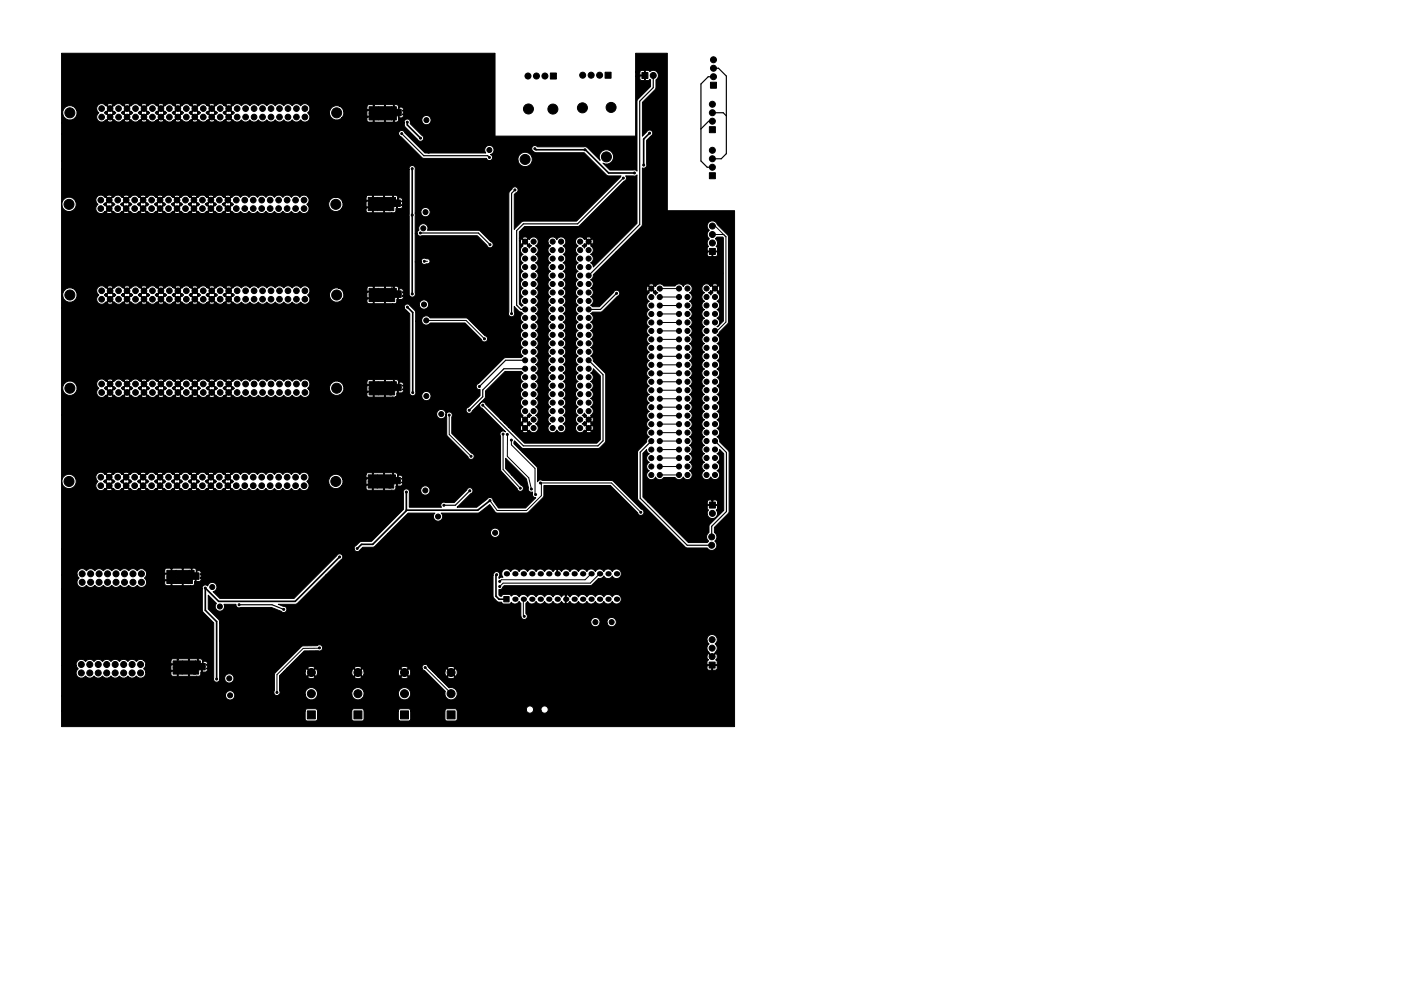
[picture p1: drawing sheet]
<svg xmlns="http://www.w3.org/2000/svg" width="420mm" height="297mm" viewBox="0 0 420 297" stroke-linecap="round" stroke-linejoin="round" font-family="sans-serif">
<g fill="#000" stroke="#000" stroke-width=".3">
<path d="M110.7 34h2.8v2h-2.8zM110.7 32h2.8v2h-2.8zM113.4 34h4v2h-4zM113.4 32h4v2h-4zM117.4 34h1.5v2h-1.5zM117.4 32h1.5v2h-1.5zM118.8 33.7h1.5v1h-1.5zM118.8 32.7h1.5v1h-1.5zM165.1 21.9h1.8v1.8h-1.8zM181.5 21.6h1.8v1.8h-1.8zM192.5 21.7h1.8v1.8h-1.8zM212.7 38h1.8v1.8h-1.8z"/>
<path d="M213.1 24.6h1.8v1.8h-1.8zM110.4 59.2h2.8v2h-2.8zM113.2 59.2h4v2h-4zM117.1 59.2h1.5v2h-1.5zM118.6 59.9h1.5v1h-1.5zM18.5 16h130l.1 24.8h41.9l.1-17.9h1.3v.7l.5 .6 .9-.2v-1.3l-2.7 .2v-1.3h1.3l.1 .9h1.3l-.2-1.4h-.7l-.5 .5h-1.3v-5.6h9.5v47.1l20.2 .1v154.6h-201.8v-4.7h73l.1 2.6 .6 .4h2.4l.4-.2 .2-.4v-2.4h10.3v2.6l.6 .4h2.4l.5-.2 .2-.4v-2.4h10.3v2.6l.6 .4h2.4l.5-.2 .2-.4v-2.4h10.2v2.4l.2 .4 .5 .2h2.4l.4-.2 .2-.4v-2.6h20.7a1.11 1.11 0 0 0 1.1 .9 1.11 1.11 0 0 0 1.1-.9h2.2l.2 .4a1.11 1.11 0 0 0 1.8 0 1.11 1.11 0 0 0-.7-1.7 1.11 1.11 0 0 0-1.3 1.3h-2.2v-.4a1.11 1.11 0 0 0-1.3-.9 1.11 1.11 0 0 0-.9 1.3h-20.7l-.6-.5h-2.4l-.5 .2-.2 .5h-10.2l-.4-.6-2.7-.1-.4 .2-.2 .5h-10.3l-.4-.6-2.7-.1-.4 .2-.2 .5h-10.3l-.4-.6-2.6-.1-.5 .2-.2 .5h-73v-4.4h49.1l.2 .5a1.4 1.4 0 0 0 1.9 .4 1.4 1.4 0 0 0 .5-1.9h11.9l.2 .4a.94 .94 0 0 0 1.3 .2h7.9l.3 .7a1.87 1.87 0 0 0 1.9 .8 1.87 1.87 0 0 0 1.5-1.5h10.3l.3 .7a1.87 1.87 0 0 0 1.9 .8 1.87 1.87 0 0 0 1.5-1.5h10.3l.3 .7a1.87 1.87 0 0 0 3.1 0 1.87 1.87 0 0 0-1.2-2.9 1.87 1.87 0 0 0-2.2 2.2h-10.3v-.7a1.87 1.87 0 0 0-2.2-1.5 1.87 1.87 0 0 0-1.5 2.2h-10.3v-.7a1.87 1.87 0 0 0-2.2-1.5 1.87 1.87 0 0 0-1.5 2.2h-7.9l.4-.6-.2-4.8h8.5a1.36 1.36 0 0 0 2.2 0h11.7l.1 .3a1.47 1.47 0 0 0 2.2-.3h11.7l.1 .3a1.47 1.47 0 0 0 2.1-.3l-1.1-1.1-1.1 1.1h-11.7l-1.2-1.1-1.1 1.1h-11.7l-1.1-1.1-1.1 1.1h-8.5v-.4l1.3-1.2h6.4v.7l.3 .6 .3 .1 1.1-1.1h.3l1.2 1.1 .3-.1 .2-1.3h10.3v.7l.3 .6 .2 .1 1.2-1.1h.3l1.1 1.1 .3-.1 .3-1.3h10.3l.2 1.3 .3 .1 1.1-1.1h.4l1.1 1.1a1.36 1.36 0 0 0 0-2.2l-1.1 1.1h-.4l-1.1-1.1-.3 .1-.2 .7h-10.3l-.3-.7-.3-.1-1.1 1.1h-.3l-1.2-1.1-.2 .1-.3 .7h-10.3l-.2-.7-.3-.1-1.2 1.1h-.3l-1.1-1.1-.3 .1-.3 .7h-6.4l1-1h6.2l1.1 1.1 1.1-1.1h11.7l1.1 1.1 1.2-1.1h11.7l1.1 1.1 1.1-1.1h4.2l7 6.9-.2 .4a1.86 1.86 0 0 0 1.8 2.2 1.86 1.86 0 0 0 1.9-2.1 1.86 1.86 0 0 0-2.4-1.5l-3.3-3.3h2.8a1.36 1.36 0 0 0 2.2 0l-1.1-1.1-1.1 1.1h-2.8l-1.6-1.6h3.6l.1 .7 .2 .6 .3 .1 1.1-1.1h.4l1.1 1.1 .3-.1a1.47 1.47 0 0 0-.3-2.1l-1.1 1.1h-.4l-1.1-1.1-.3 .1-.3 .7h-3.6l-1-1h5.4l1.1 1.1 1.1-1.1a1.36 1.36 0 0 0-2.2 0h-5.4l-.5-.7h83.7v.8l.5 .5 .9-.2v-1.2h.3l.1 1.4 1-.1 .3-.4v-.8l-.2-.1-2.9 .1h-83.7a.95 .95 0 0 0-1.1-.4 .95 .95 0 0 0-.6 1.1h-4.2l-.1-.3a1.47 1.47 0 0 0-2.1 .3h-11.7l-.2-.3a1.47 1.47 0 0 0-2.1 .3h-11.7l-.1-.3a1.47 1.47 0 0 0-2.1 .3h-6.2l3.7-3.7h122.2v.6l.5 .5-.5 .6 .2 .9h2.7l.2-.9-.5-.6 .3-.1a1.16 1.16 0 0 0-.3-1.7l-1 1.1-1.1-1.1-.3 .1-.2 .6h-122.2l1.5-1.5h4.3a.95 .95 0 0 0 1.1-1.2 .95 .95 0 0 0-1.6-.4l-4.5 .1-8.1 8.1-.2 .5v4.8l-.2 .7-11.9-.1a1.41 1.41 0 0 0-1.7-.5 1.41 1.41 0 0 0-.9 1.6h-49.1v-9.2h4.3l.7 .9-.4 .4a1.56 1.56 0 0 0 .4 2.2 1.56 1.56 0 0 0 2.2-.4 1.55 1.55 0 0 0 2.5 0 1.55 1.55 0 0 0 2.5 0 1.55 1.55 0 0 0 2.6 0 1.55 1.55 0 0 0 2.5 0 1.55 1.55 0 0 0 2.6 0 1.55 1.55 0 0 0 2.5 0 1.55 1.55 0 0 0 1.9 .5 1.55 1.55 0 0 0 .9-1.8h7.6v.9l.2 .4 1.5 .1 .2-1.5h.2l.2 1.5h2.8l.1-1.5-12.8 .1-.6-.9 .6-1h7.6l.1 1.5h1.8v-1.7h.2v1.7h3.1v-1.7h.3v3.3l2.9 .2 .5-.5v-.8l.5-1.1 .1 1.1h.9l.4-.2 .1-.6-.4-.2 .4-.4v-.4l-.4-.4 .4-.1v-.4l-.3-.4-.8-.1-.2 1-.2 .1-.1-1.6-.4-.2h-.6l-.1 1.7h-.3l-15.5 .2v-.5l-.6-.9h8.2l.1 1h1.8v-1.4h.2v1.4h3.1v-1.4h.3v1.4h2.4l.1-1-.3-.5-2.2 .1-5-.1-.5 .5h-8.2a1.51 1.51 0 0 0-2.2 .3 1.55 1.55 0 0 0-2.5 0 1.55 1.55 0 0 0-2.6 0 1.55 1.55 0 0 0-2.5 0 1.55 1.55 0 0 0-2.6 0 1.55 1.55 0 0 0-2.5 0 1.55 1.55 0 0 0-2.5 0 1.56 1.56 0 0 0-1.9-.6 1.56 1.56 0 0 0-1 1.8h-4.3v-23.1h42.1l.2 6.9 3.3 3.4-.1 16.7a.95 .95 0 0 0 .8 1.1 .95 .95 0 0 0 1.1-.9h1.5l.2 .5a1.41 1.41 0 0 0 2.3 0 1.41 1.41 0 0 0-.9-2.1 1.41 1.41 0 0 0-1.6 1.6h-1.5v-.4v-11.2h146.1l.7 1-.4 .4a2.1 2.1 0 0 0 .4 2.3l.9 .9 .8-1a1.56 1.56 0 0 0 .1-2.6 1.56 1.56 0 0 0-.4-2.7 1.56 1.56 0 0 0-2.1 1.7h-146.1v-5.3h111.3l.2 .6a1.41 1.41 0 0 0 1.4 .6 1.41 1.41 0 0 0 1.1-1.2h2.2l.2 .6a1.41 1.41 0 0 0 2.3 0 1.41 1.41 0 0 0-.9-2.2 1.41 1.41 0 0 0-1.6 1.6h-2.2v-.5a1.41 1.41 0 0 0-1.6-1.1 1.41 1.41 0 0 0-1.1 1.6h-111.3l-.3-1-3.1-3.1v-4.2l2.4 2.5-.1 .1a1.41 1.41 0 0 0 1.1 2.2 1.41 1.41 0 0 0 1.3-2.1h3.6v.4a.95 .95 0 0 0 1.4 .6h9.2l2.9 1.1a.95 .95 0 0 0 1.7-.2 .95 .95 0 0 0-1.1-1.3l-1.5-.6h5.1l.7-.2 8.4-8.4h50.3v6.2l.2 .6 1.2 1.1 1.1 .1 .4 .5 1.9 .1 .4-.2 .2-.4 .1 .1a1.42 1.42 0 0 0 2.3-.3l.5 .5 .1 4a.96 .96 0 0 0 1.4 .8 .96 .96 0 0 0 0-1.7v-3.1l.5-.5 .3 .3a1.42 1.42 0 0 0 2.3-.3 1.41 1.41 0 0 0 1.2 .8 1.41 1.41 0 0 0 1.3-.8 1.41 1.41 0 0 0 1.3 .8 1.41 1.41 0 0 0 1.2-.8 1.41 1.41 0 0 0 1.3 .8 1.41 1.41 0 0 0 1.3-.9l.5 .6 .6 .1v-2.6h.3v2.6l.6-.1 .5-.6 .3 .4a1.42 1.42 0 0 0 2.3-.3 1.41 1.41 0 0 0 1.2 .8 1.41 1.41 0 0 0 1.3-.8 1.41 1.41 0 0 0 1.3 .8 1.41 1.41 0 0 0 1.2-.8 1.41 1.41 0 0 0 1.3 .8 1.41 1.41 0 0 0 1.3-.8 1.41 1.41 0 0 0 1.3 .8 1.41 1.41 0 0 0 1.2-.8 1.43 1.43 0 0 0 2.2 .4 1.43 1.43 0 0 0 0-2.2 1.43 1.43 0 0 0-2.2 .4 1.41 1.41 0 0 0-1.2-.8 1.41 1.41 0 0 0-1.3 .8 1.41 1.41 0 0 0-1.3-.8 1.41 1.41 0 0 0-1.3 .8 1.41 1.41 0 0 0-1.2-.8 1.41 1.41 0 0 0-1.3 .8 1.41 1.41 0 0 0-1.3-.8 1.41 1.41 0 0 0-1.2 .8 1.41 1.41 0 0 0-1.3-.8 1.41 1.41 0 0 0-1.3 .9l-.9-.8-1.1 .2-.5 .6-.3-.4a1.42 1.42 0 0 0-2.3 .3 1.41 1.41 0 0 0-1.2-.8 1.41 1.41 0 0 0-1.3 .8 1.41 1.41 0 0 0-1.3-.8 1.41 1.41 0 0 0-1.2 .8 1.41 1.41 0 0 0-1.3-.8 1.41 1.41 0 0 0-1.3 .8 1.41 1.41 0 0 0-1.2-.8 1.41 1.41 0 0 0-1.3 .8 1.39 1.39 0 0 0-2.4-.2l-.4-.5h-1.8l-.5 .1-.2 .4h-.4l-.4-.4v-1.6l.8-.1 .8-1.1h25.8l.6-.2 1.9-1.9 .9-.1 .7-.7 .2 .4a1.42 1.42 0 0 0 2.3-.4 1.43 1.43 0 0 0 2.2 .5 1.43 1.43 0 0 0 0-2.2 1.43 1.43 0 0 0-2.2 .4 1.41 1.41 0 0 0-1.2-.8 1.41 1.41 0 0 0-1.3 .8 1.41 1.41 0 0 0-1.3-.8 1.41 1.41 0 0 0-1.3 .8 1.41 1.41 0 0 0-1.2-.8 1.41 1.41 0 0 0-1.3 .8 1.41 1.41 0 0 0-1.3-.8 1.41 1.41 0 0 0-1.2 .8 1.41 1.41 0 0 0-1.3-.8 1.41 1.41 0 0 0-1.3 .8 1.41 1.41 0 0 0-1.3-.8 1.41 1.41 0 0 0-1.2 .8l-.5-.5-.7-.1 .1 1.4h-.3v-1.4l-.6 .1-.5 .5-.3-.4a1.42 1.42 0 0 0-2.3 .4 1.41 1.41 0 0 0-1.3-.8 1.41 1.41 0 0 0-1.2 .8 1.41 1.41 0 0 0-1.3-.8 1.41 1.41 0 0 0-1.3 .8 1.41 1.41 0 0 0-1.2-.8 1.41 1.41 0 0 0-1.3 .8 1.41 1.41 0 0 0-1.3-.8 1.41 1.41 0 0 0-1.3 .8 1.44 1.44 0 0 0-2.1-.5 1.44 1.44 0 0 0-.1 2.2l-.8 .1-.5 .3v-.5a1 1 0 0 0-.5-1.6 1 1 0 0 0-1.2 1.2h-50.3l4.7-4.7a.94 .94 0 0 0 .2-1.5 .94 .94 0 0 0-1.5 .2l-12.8 12.9h-22.3l-2-2.1a1.41 1.41 0 0 0 .8-2.3 1.41 1.41 0 0 0-2.4 .7 .94 .94 0 0 0-1.2-.3 .94 .94 0 0 0-.5 1h-42.1v-4.1h4.6l.6 1-.4 .4a1.56 1.56 0 0 0 .4 2.1 1.56 1.56 0 0 0 2.2-.4 1.55 1.55 0 0 0 2.5 0 1.55 1.55 0 0 0 2.6 0 1.55 1.55 0 0 0 2.5 0 1.55 1.55 0 0 0 2.6 0 1.55 1.55 0 0 0 2.5 0 1.55 1.55 0 0 0 2.5 0 1.56 1.56 0 0 0 2 .6 1.56 1.56 0 0 0 .8-1.8h5.5v.8l.3 .4 1.4 .1 .2-1.5h.3l.1 1.5h2.8l.2-1.5-10.8 .2-.6-.9 .7-1.1h5.4l.2 1.6h1.7v-1.7h.3v1.7h3.1v-1.7h.2v3.3l2.9 .1 .5-.5v-.7l.5-1.1 .2 1.1h.8l.4-.3 .1-.6-.4-.1 .4-.4v-.4l-.4-.4 .4-.2v-.3l-.3-.4-.8-.1-.1 .9-.3 .2v-1.6l-.5-.3h-.5l-.2 1.7-.2 .1-13.4 .1v-.5l-.6-.9h6l.2 1h1.7v-1.3h.3v1.3h3.1v-1.3h.2v1.3h2.4l.1-1-.2-.5-2.3 .2-5-.2-.5 .5h-6a1.5 1.5 0 0 0-2.3 .3 1.55 1.55 0 0 0-2.5 0 1.55 1.55 0 0 0-2.5 0 1.55 1.55 0 0 0-2.6 0 1.55 1.55 0 0 0-2.5 0 1.55 1.55 0 0 0-2.6 0 1.55 1.55 0 0 0-2.5 0 1.56 1.56 0 0 0-1.9-.5 1.56 1.56 0 0 0-.9 1.7h-4.6v-7.7h87.7l.1 .3a.94 .94 0 0 0 1.7-.1l.8-.8h3.3l4.1-4h30.9l.2 .5a1.41 1.41 0 0 0 2.4 0 1.41 1.41 0 0 0-.9-2.2 1.41 1.41 0 0 0-1.7 1.7h-30.9l6.2-6.2h8l-.2 .2a1.4 1.4 0 0 0 .3 2 1.4 1.4 0 0 0 1.9-.3 1.4 1.4 0 0 0-.1-1.9h11.2l3.4-2.6 1.6 2.3 .5 .3 9.2-.1 4.9-4.8v-3.4h20l8.1 8.2a.95 .95 0 0 0 1 .8 .95 .95 0 0 0 .9-.9 .95 .95 0 0 0-.8-1l-8.6-8.5-21.1-.1-.3-.2a.91 .91 0 0 0-1.1 .6v-4.3l-4.6-4.6h34.6v13.8l.2 .6 14.1 14.1 .6 .2 6 .1a1.56 1.56 0 0 0 2.4 .3 1.56 1.56 0 0 0-.1-2.4 1.54 1.54 0 0 0-.2-2.6v-1.5l4.2-4.2 .3-.6v-17.7l-.3-.6-2.6-2.6a1.34 1.34 0 0 0-.8-1.5 1.38 1.38 0 0 0 .9-1.2 1.38 1.38 0 0 0-.9-1.3 1.38 1.38 0 0 0 .9-1.3 1.38 1.38 0 0 0-.9-1.3 1.38 1.38 0 0 0 .9-1.2 1.38 1.38 0 0 0-.9-1.3 1.38 1.38 0 0 0 .9-1.3 1.38 1.38 0 0 0-.9-1.2 1.38 1.38 0 0 0 .9-1.3 1.38 1.38 0 0 0-.9-1.3 1.38 1.38 0 0 0 .9-1.2 1.38 1.38 0 0 0-.9-1.3 1.38 1.38 0 0 0 .9-1.3 1.38 1.38 0 0 0-.9-1.3 1.38 1.38 0 0 0 .9-1.2 1.38 1.38 0 0 0-.9-1.3 1.38 1.38 0 0 0 .9-1.3 1.38 1.38 0 0 0-.9-1.2 1.38 1.38 0 0 0 .9-1.3 1.38 1.38 0 0 0-.9-1.3 1.38 1.38 0 0 0 .9-1.2 1.38 1.38 0 0 0-.9-1.3 1.38 1.38 0 0 0 .9-1.3 1.38 1.38 0 0 0-.9-1.3l3.2-3.3 .3-.6v-25.5l-.3-.6-3.1-3.1a1.55 1.55 0 0 0-2.4-.8 1.55 1.55 0 0 0 0 2.5 1.55 1.55 0 0 0 0 2.6 1.51 1.51 0 0 0-.2 2.3l-.4 .4 .2 .9h2.7l.2-.9-.4-.4 .1-.2a1.55 1.55 0 0 0-.4-2.1l.5-.5h1.7l.2 .2v24.9l-1.7 1.8-.2-.1 .2-.1a1.4 1.4 0 0 0-.2-2.4 1.38 1.38 0 0 0 .9-1.3 1.38 1.38 0 0 0-.9-1.3 1.38 1.38 0 0 0 .9-1.2 1.38 1.38 0 0 0-.9-1.3 1.38 1.38 0 0 0 .9-1.3 1.38 1.38 0 0 0-.9-1.3l.2-.2-.8-.8-.8 .8 .2 .2-.6 .7-.7-.7 .7-.6 .2 .2 .8-.8h.4l.8 .8a.93 .93 0 0 0 0-1.6l-.8 .8h-.4l-.8-.8-.2 .2-.3-.4h.7l.8 .8 .8-.8a.93 .93 0 0 0-1.6 0h-.7l-.2-.2a1.41 1.41 0 0 0-2 .5 1.41 1.41 0 0 0 .6 1.9 1.38 1.38 0 0 0-.8 1.3 1.38 1.38 0 0 0 .8 1.3 1.38 1.38 0 0 0-.8 1.3 1.38 1.38 0 0 0 .8 1.2 1.38 1.38 0 0 0-.8 1.3 1.38 1.38 0 0 0 .8 1.3 1.38 1.38 0 0 0-.8 1.2 1.38 1.38 0 0 0 .8 1.3 1.38 1.38 0 0 0-.8 1.3 1.38 1.38 0 0 0 .8 1.2 1.38 1.38 0 0 0-.8 1.3 1.38 1.38 0 0 0 .8 1.3 1.38 1.38 0 0 0-.8 1.3 1.38 1.38 0 0 0 .8 1.2 1.38 1.38 0 0 0-.8 1.3 1.38 1.38 0 0 0 .8 1.3 1.38 1.38 0 0 0-.8 1.2 1.38 1.38 0 0 0 .8 1.3 1.38 1.38 0 0 0-.8 1.3 1.38 1.38 0 0 0 .8 1.2 1.38 1.38 0 0 0-.8 1.3 1.38 1.38 0 0 0 .8 1.3 1.38 1.38 0 0 0-.8 1.3 1.38 1.38 0 0 0 .8 1.2 1.38 1.38 0 0 0-.8 1.3 1.38 1.38 0 0 0 .8 1.3 1.38 1.38 0 0 0-.8 1.2 1.38 1.38 0 0 0 .8 1.3 1.38 1.38 0 0 0-.8 1.3 1.38 1.38 0 0 0 .8 1.2 1.38 1.38 0 0 0-.8 1.3 1.38 1.38 0 0 0 .8 1.3 1.38 1.38 0 0 0-.8 1.3 1.38 1.38 0 0 0 .8 1.2 1.38 1.38 0 0 0-.8 1.3 1.38 1.38 0 0 0 .8 1.3 1.38 1.38 0 0 0-.8 1.2 1.38 1.38 0 0 0 .8 1.3 1.38 1.38 0 0 0-.8 1.3 1.38 1.38 0 0 0 .8 1.2 1.38 1.38 0 0 0-.8 1.3 1.38 1.38 0 0 0 .8 1.3 1.4 1.4 0 0 0-.4 2.3 1.4 1.4 0 0 0 2.3-.5 1.4 1.4 0 0 0 2.2 .5 1.4 1.4 0 0 0-.4-2.3 1.38 1.38 0 0 0 .9-1.3 1.38 1.38 0 0 0-.9-1.3 1.38 1.38 0 0 0 .9-1.2 1.38 1.38 0 0 0-.9-1.3 1.27 1.27 0 0 0 .8-1.3l1.2 1.3v17l-4.1 4.2-.3 .5v1.9a1.54 1.54 0 0 0-.1 2.6l-.4 .4h-5.7l-8.4-8.4h14.1l.2 .6a1.55 1.55 0 0 0 2.3 .3 1.55 1.55 0 0 0 .2-2.2l.4-.5-.2-.9h-2.7l-.2 .9 .4 .5-.4 .7v.6h-14.1l-3.8-3.8h17.9l.2 .9h1.2v-1.3h.3v1.3h1.2l.2-.9-.5-.6-.9 .2-1.2-.2-.5 .6h-17.9l-1.4-1.4v-13.1l1.1-1.1 .2 .7 .6 .5-.2 .1a1.4 1.4 0 0 0 .2 2.5 1.38 1.38 0 0 0-.8 1.2 1.38 1.38 0 0 0 .8 1.3 1.4 1.4 0 0 0-.4 2.3 1.4 1.4 0 0 0 2.3-.4 1.39 1.39 0 0 0 1.2 .8 1.39 1.39 0 0 0 1.3-.7l3.4 .1a1.4 1.4 0 0 0 2.4-.3 1.41 1.41 0 0 0 2.3 .5 1.41 1.41 0 0 0-.4-2.3 1.38 1.38 0 0 0 .8-1.3 1.38 1.38 0 0 0-.8-1.2 1.38 1.38 0 0 0 .8-1.3 1.38 1.38 0 0 0-.8-1.3 1.38 1.38 0 0 0 .8-1.3 1.38 1.38 0 0 0-.8-1.2 1.38 1.38 0 0 0 .8-1.3 1.38 1.38 0 0 0-.8-1.3 1.38 1.38 0 0 0 .8-1.2 1.38 1.38 0 0 0-.8-1.3 1.38 1.38 0 0 0 .8-1.3 1.38 1.38 0 0 0-.8-1.2 1.38 1.38 0 0 0 .8-1.3 1.38 1.38 0 0 0-.8-1.3 1.38 1.38 0 0 0 .8-1.3 1.38 1.38 0 0 0-.8-1.2 1.38 1.38 0 0 0 .8-1.3 1.38 1.38 0 0 0-.8-1.3 1.38 1.38 0 0 0 .8-1.2 1.38 1.38 0 0 0-.8-1.3 1.38 1.38 0 0 0 .8-1.3 1.38 1.38 0 0 0-.8-1.2 1.38 1.38 0 0 0 .8-1.3 1.38 1.38 0 0 0-.8-1.3 1.38 1.38 0 0 0 .8-1.3 1.38 1.38 0 0 0-.8-1.2 1.38 1.38 0 0 0 .8-1.3 1.38 1.38 0 0 0-.8-1.3 1.38 1.38 0 0 0 .8-1.2 1.38 1.38 0 0 0-.8-1.3 1.38 1.38 0 0 0 .8-1.3 1.38 1.38 0 0 0-.8-1.2 1.38 1.38 0 0 0 .8-1.3 1.38 1.38 0 0 0-.8-1.3 1.38 1.38 0 0 0 .8-1.3 1.38 1.38 0 0 0-.8-1.2 1.38 1.38 0 0 0 .8-1.3 1.38 1.38 0 0 0-.8-1.3 1.38 1.38 0 0 0 .8-1.2 1.38 1.38 0 0 0-.8-1.3 1.38 1.38 0 0 0 .8-1.3 1.38 1.38 0 0 0-.8-1.2 1.41 1.41 0 0 0 .4-2.3 1.41 1.41 0 0 0-2.3 .4 1.39 1.39 0 0 0-1.2-.8 1.39 1.39 0 0 0-1.3 .6h-3.3a1.4 1.4 0 0 0-2.5 .2l-.3-.2-.8 .8 .8 .8 .3-.2 .7 .7-.7 .7-.7-.7 .2-.3-.8-.8-.8 .8 .2 .3-.2 .1a1.4 1.4 0 0 0 .2 2.4 1.38 1.38 0 0 0-.8 1.3 1.38 1.38 0 0 0 .8 1.2 1.38 1.38 0 0 0-.8 1.3 1.38 1.38 0 0 0 .8 1.3 1.38 1.38 0 0 0-.8 1.3 1.38 1.38 0 0 0 .8 1.2 1.38 1.38 0 0 0-.8 1.3 1.38 1.38 0 0 0 .8 1.3 1.38 1.38 0 0 0-.8 1.2 1.38 1.38 0 0 0 .8 1.3 1.38 1.38 0 0 0-.8 1.3 1.38 1.38 0 0 0 .8 1.2 1.38 1.38 0 0 0-.8 1.3 1.38 1.38 0 0 0 .8 1.3 1.38 1.38 0 0 0-.8 1.3 1.38 1.38 0 0 0 .8 1.2 1.38 1.38 0 0 0-.8 1.3 1.38 1.38 0 0 0 .8 1.3 1.38 1.38 0 0 0-.8 1.2 1.38 1.38 0 0 0 .8 1.3 1.38 1.38 0 0 0-.8 1.3 1.38 1.38 0 0 0 .8 1.2 1.38 1.38 0 0 0-.8 1.3 1.38 1.38 0 0 0 .8 1.3 1.38 1.38 0 0 0-.8 1.3 1.38 1.38 0 0 0 .8 1.2 1.38 1.38 0 0 0-.8 1.3 1.38 1.38 0 0 0 .8 1.3 1.38 1.38 0 0 0-.8 1.2 1.38 1.38 0 0 0 .8 1.3 1.38 1.38 0 0 0-.8 1.3 1.38 1.38 0 0 0 .8 1.2 1.35 1.35 0 0 0-.8 1.6l-2.5 2.5-.2 .5h-34.6l-2.5-2.5 .2-.9 2.1 2.1 .6 .3h22.3l.6-.3 1.5-1.5 .3-.6v-19.8l-.3-.6-3.5-3.5a1.34 1.34 0 0 0-.8-1.5 1.38 1.38 0 0 0 .9-1.3 1.38 1.38 0 0 0-.9-1.2 1.38 1.38 0 0 0 .9-1.3 1.38 1.38 0 0 0-.9-1.3 1.38 1.38 0 0 0 .9-1.2 1.38 1.38 0 0 0-.9-1.3 1.38 1.38 0 0 0 .9-1.3 1.38 1.38 0 0 0-.9-1.2 1.38 1.38 0 0 0 .9-1.3 1.38 1.38 0 0 0-.9-1.3l.6-.4 2.7-.1 4.7-4.7a.95 .95 0 0 0 .5-1.6 .95 .95 0 0 0-1.6 .5l-4.2 4.2h-2.1l-.6-.4a1.38 1.38 0 0 0 .9-1.3 1.38 1.38 0 0 0-.9-1.3 1.38 1.38 0 0 0 .9-1.2 1.38 1.38 0 0 0-.9-1.3l16.8-.1 .2 .9 .2 .1 .8-.8-.8-.8-.2 .1-.2 .5h-16.6l.6-.8h16.6l.8 .8 .8-.8a.93 .93 0 0 0-1.6 0l-16.6-.1a1.36 1.36 0 0 0-.8-1.5 1.35 1.35 0 0 0 .8-1.6l6.7-6.6h27.5l.1 .9 .4 .3h.8l.1-1.4h.3l.1 1.4h.8l.4-.3-.1-1.1-30.4 .2 8-8.1 .1-17.3a.92 .92 0 0 0 1-.1 .92 .92 0 0 0 .2-1v-7.1l1.3-1.3a.94 .94 0 0 0 .3-1.6 .94 .94 0 0 0-1.5 .3l-1.3 1.3v-10.1l4-4.1 .1-2.7a1.55 1.55 0 0 0 .4-2.2 1.55 1.55 0 0 0-2.3-.2l-.5-.4-.9 .1v2.8l.9 .2 .5-.4 .2 .1v2l-3.8 3.9-.3 .5v21l-.5-.4-7.6 .1-2.1-2.1a2.16 2.16 0 0 0 3.2-1.5 2.16 2.16 0 0 0-2.5-2.5 2.16 2.16 0 0 0-1.5 3.2l-3.8-3.8-.6-.3h-14.4a.97 .97 0 0 0-1.6 0 .97 .97 0 0 0 .5 1.5l.6 .3h14.4l7.1 6.9h4.1l-13.4 13.6h-15.9l-.6 .2-2.2 2.3v-10.5l.8-.6a.95 .95 0 0 0 0-1.5 .95 .95 0 0 0-1.5 .5l-.9 1.2v35.6a.95 .95 0 0 0 .8 1.5 .95 .95 0 0 0 .8-1.5v-1.7l1.4 1.5 1.3 .7a1.38 1.38 0 0 0-.8 1.3 1.38 1.38 0 0 0 .8 1.3 1.38 1.38 0 0 0-.8 1.2 1.38 1.38 0 0 0 .8 1.3 1.38 1.38 0 0 0-.8 1.3 1.38 1.38 0 0 0 .8 1.2 1.38 1.38 0 0 0-.8 1.3 1.38 1.38 0 0 0 .8 1.3 1.38 1.38 0 0 0-.8 1.2 1.38 1.38 0 0 0 .8 1.3l-.6 .5h-5l-7.8 7.7a.95 .95 0 0 0-.7 1.2 .95 .95 0 0 0 1.2 .7v1.8l-3.8 3.6a.95 .95 0 0 0 0 1.5 .95 .95 0 0 0 1.4-.5l3.9-4 .1-2 5.9-5.9h4.8l.6 .5a1.38 1.38 0 0 0-.8 1.3 1.38 1.38 0 0 0 .8 1.2 1.38 1.38 0 0 0-.8 1.3 1.38 1.38 0 0 0 .8 1.3 1.38 1.38 0 0 0-.8 1.2 1.38 1.38 0 0 0 .8 1.3 1.38 1.38 0 0 0-.8 1.3 1.38 1.38 0 0 0 .8 1.3 1.38 1.38 0 0 0-.8 1.2 1.38 1.38 0 0 0 .8 1.3l-.2 .3 .8 .8 .8-.8-.2-.3 .6-.7 .7 .7-.6 .7-.3-.2-.8 .8 .8 .8 .3-.2 .6 .6-.6 .7-.3-.2-.8 .8 .8 .8 .3-.2v.2a1.41 1.41 0 0 0 2.3 .1 1.41 1.41 0 0 0-.5-2.2 1.38 1.38 0 0 0 .8-1.2 1.38 1.38 0 0 0-.8-1.3 1.38 1.38 0 0 0 .8-1.3 1.38 1.38 0 0 0-.8-1.2 1.38 1.38 0 0 0 .8-1.3 1.38 1.38 0 0 0-.8-1.3 1.38 1.38 0 0 0 .8-1.3 1.38 1.38 0 0 0-.8-1.2 1.38 1.38 0 0 0 .8-1.3 1.38 1.38 0 0 0-.8-1.3 1.38 1.38 0 0 0 .8-1.2 1.38 1.38 0 0 0-.8-1.3 1.38 1.38 0 0 0 .8-1.3 1.38 1.38 0 0 0-.8-1.2 1.38 1.38 0 0 0 .8-1.3 1.38 1.38 0 0 0-.8-1.3 1.38 1.38 0 0 0 .8-1.3 1.38 1.38 0 0 0-.8-1.2 1.38 1.38 0 0 0 .8-1.3 1.38 1.38 0 0 0-.8-1.3 1.38 1.38 0 0 0 .8-1.2 1.38 1.38 0 0 0-.8-1.3 1.38 1.38 0 0 0 .8-1.3 1.38 1.38 0 0 0-.8-1.2 1.38 1.38 0 0 0 .8-1.3 1.38 1.38 0 0 0-.8-1.3 1.38 1.38 0 0 0 .8-1.3 1.38 1.38 0 0 0-.8-1.2 1.38 1.38 0 0 0 .8-1.3 1.38 1.38 0 0 0-.8-1.3 1.38 1.38 0 0 0 .8-1.2 1.38 1.38 0 0 0-.8-1.3 1.38 1.38 0 0 0 .8-1.3 1.38 1.38 0 0 0-.8-1.2 1.38 1.38 0 0 0 .8-1.3 1.38 1.38 0 0 0-.8-1.3 1.38 1.38 0 0 0 .8-1.3 1.38 1.38 0 0 0-.8-1.2 1.38 1.38 0 0 0 .8-1.3 1.38 1.38 0 0 0-.8-1.3 1.38 1.38 0 0 0 .8-1.2 1.38 1.38 0 0 0-.8-1.3l.6-.5 .2-.5h2.9l.3 .5 .6 .5a1.38 1.38 0 0 0-.9 1.3 1.38 1.38 0 0 0 .9 1.2 1.38 1.38 0 0 0-.9 1.3 1.38 1.38 0 0 0 .9 1.3 1.38 1.38 0 0 0-.9 1.2 1.38 1.38 0 0 0 .9 1.3 1.38 1.38 0 0 0-.9 1.3 1.38 1.38 0 0 0 .9 1.3 1.38 1.38 0 0 0-.9 1.2 1.38 1.38 0 0 0 .9 1.3 1.38 1.38 0 0 0-.9 1.3 1.38 1.38 0 0 0 .9 1.2 1.38 1.38 0 0 0-.9 1.3 1.38 1.38 0 0 0 .9 1.3 1.38 1.38 0 0 0-.9 1.2 1.38 1.38 0 0 0 .9 1.3 1.38 1.38 0 0 0-.9 1.3 1.38 1.38 0 0 0 .9 1.3 1.38 1.38 0 0 0-.9 1.2 1.38 1.38 0 0 0 .9 1.3 1.38 1.38 0 0 0-.9 1.3 1.38 1.38 0 0 0 .9 1.2 1.38 1.38 0 0 0-.9 1.3 1.38 1.38 0 0 0 .9 1.3 1.38 1.38 0 0 0-.9 1.2 1.38 1.38 0 0 0 .9 1.3 1.38 1.38 0 0 0-.9 1.3 1.38 1.38 0 0 0 .9 1.3 1.38 1.38 0 0 0-.9 1.2 1.38 1.38 0 0 0 .9 1.3 1.38 1.38 0 0 0-.9 1.3 1.38 1.38 0 0 0 .9 1.2 1.38 1.38 0 0 0-.9 1.3 1.38 1.38 0 0 0 .9 1.3 1.38 1.38 0 0 0-.9 1.2 1.38 1.38 0 0 0 .9 1.3 1.38 1.38 0 0 0-.9 1.3 1.38 1.38 0 0 0 .9 1.3 1.38 1.38 0 0 0-.9 1.2 1.38 1.38 0 0 0 .9 1.3 1.38 1.38 0 0 0-.9 1.3 1.38 1.38 0 0 0 .9 1.2 1.4 1.4 0 0 0-.5 2.3 1.4 1.4 0 0 0 2.3-.4 1.4 1.4 0 0 0 2.3 .4 1.4 1.4 0 0 0-.4-2.3 1.38 1.38 0 0 0 .8-1.2 1.38 1.38 0 0 0-.8-1.3 1.38 1.38 0 0 0 .8-1.3 1.38 1.38 0 0 0-.8-1.2 1.38 1.38 0 0 0 .8-1.3 1.38 1.38 0 0 0-.8-1.3 1.38 1.38 0 0 0 .8-1.3 1.38 1.38 0 0 0-.8-1.2 1.38 1.38 0 0 0 .8-1.3 1.38 1.38 0 0 0-.8-1.3 1.38 1.38 0 0 0 .8-1.2 1.38 1.38 0 0 0-.8-1.3 1.38 1.38 0 0 0 .8-1.3 1.38 1.38 0 0 0-.8-1.2 1.38 1.38 0 0 0 .8-1.3 1.38 1.38 0 0 0-.8-1.3 1.38 1.38 0 0 0 .8-1.3 1.38 1.38 0 0 0-.8-1.2 1.38 1.38 0 0 0 .8-1.3 1.38 1.38 0 0 0-.8-1.3 1.38 1.38 0 0 0 .8-1.2 1.38 1.38 0 0 0-.8-1.3 1.38 1.38 0 0 0 .8-1.3 1.38 1.38 0 0 0-.8-1.2 1.38 1.38 0 0 0 .8-1.3 1.38 1.38 0 0 0-.8-1.3 1.38 1.38 0 0 0 .8-1.3 1.38 1.38 0 0 0-.8-1.2 1.38 1.38 0 0 0 .8-1.3 1.38 1.38 0 0 0-.8-1.3 1.38 1.38 0 0 0 .8-1.2 1.38 1.38 0 0 0-.8-1.3 1.38 1.38 0 0 0 .8-1.3 1.38 1.38 0 0 0-.8-1.2 1.38 1.38 0 0 0 .8-1.3 1.38 1.38 0 0 0-.8-1.3 1.38 1.38 0 0 0 .8-1.3 1.38 1.38 0 0 0-.8-1.2 1.38 1.38 0 0 0 .8-1.3 1.38 1.38 0 0 0-.8-1.3 1.38 1.38 0 0 0 .8-1.2 1.38 1.38 0 0 0-.8-1.3 1.4 1.4 0 0 0 .4-2.3 1.4 1.4 0 0 0-2.3 .4 1.41 1.41 0 0 0-1.7-.7 1.41 1.41 0 0 0-1 1.6h-2.9v-.5a1.41 1.41 0 0 0-1.2-1.2 1.41 1.41 0 0 0-1.4 .8l-.3-.2-.8 .8 .8 .8 .3-.2 .6 .7-.7 .7-.6-.7 .2-.3-.8-.8-.8 .8 .2 .3-.2 .1a1.4 1.4 0 0 0 .2 2.4 1.38 1.38 0 0 0-.8 1.3 1.38 1.38 0 0 0 .8 1.3 1.38 1.38 0 0 0-.8 1.2 1.38 1.38 0 0 0 .8 1.3 1.38 1.38 0 0 0-.8 1.3 1.38 1.38 0 0 0 .8 1.3 1.38 1.38 0 0 0-.8 1.2 1.38 1.38 0 0 0 .8 1.3 1.38 1.38 0 0 0-.8 1.3 1.38 1.38 0 0 0 .8 1.2 1.38 1.38 0 0 0-.8 1.3 1.38 1.38 0 0 0 .8 1.3l-.5 .3-.7-.7v-18.9h.4l.2 1h.2l.8-.8-.8-.8-.2 .1-.2 .5h-.4v-.8h1l.8 .8 .8-.8-.1-.2a1.01 1.01 0 0 0-1.5 .2h-1v-1.9l1.6-1.6 16.2-.1 14-13.6a.93 .93 0 0 0 .1-1.5l2.9 .1 .5-.4v14.5l-13.1 13.1-.2-.7-.6-.5 .2-.1a1.4 1.4 0 0 0-.2-2.5 1.38 1.38 0 0 0 .9-1.2 1.38 1.38 0 0 0-.9-1.3l.2-.3-.8-.8-.8 .8 .2 .3-.6 .7-.7-.7 .7-.7 .2 .2 .9-.8h.3l.8 .8a.93 .93 0 0 0 0-1.6l-.8 .8h-.3l-.9-.8-.2 .2-.3-.4h.7l.8 .8 .8-.8a.93 .93 0 0 0-1.6 0h-.7l-.2-.2a1.41 1.41 0 0 0-2 .5 1.41 1.41 0 0 0 .6 2 1.38 1.38 0 0 0-.8 1.3 1.38 1.38 0 0 0 .8 1.2 1.38 1.38 0 0 0-.8 1.3 1.38 1.38 0 0 0 .8 1.3 1.38 1.38 0 0 0-.8 1.2 1.38 1.38 0 0 0 .8 1.3 1.38 1.38 0 0 0-.8 1.3 1.38 1.38 0 0 0 .8 1.3 1.38 1.38 0 0 0-.8 1.2 1.38 1.38 0 0 0 .8 1.3 1.38 1.38 0 0 0-.8 1.3 1.38 1.38 0 0 0 .8 1.2 1.38 1.38 0 0 0-.8 1.3 1.38 1.38 0 0 0 .8 1.3 1.38 1.38 0 0 0-.8 1.2 1.38 1.38 0 0 0 .8 1.3 1.38 1.38 0 0 0-.8 1.3 1.38 1.38 0 0 0 .8 1.3 1.38 1.38 0 0 0-.8 1.2 1.38 1.38 0 0 0 .8 1.3 1.38 1.38 0 0 0-.8 1.3 1.38 1.38 0 0 0 .8 1.2 1.38 1.38 0 0 0-.8 1.3 1.38 1.38 0 0 0 .8 1.3 1.38 1.38 0 0 0-.8 1.2 1.38 1.38 0 0 0 .8 1.3 1.38 1.38 0 0 0-.8 1.3 1.38 1.38 0 0 0 .8 1.3 1.38 1.38 0 0 0-.8 1.2 1.38 1.38 0 0 0 .8 1.3 1.38 1.38 0 0 0-.8 1.3 1.38 1.38 0 0 0 .8 1.2 1.38 1.38 0 0 0-.8 1.3 1.38 1.38 0 0 0 .8 1.3 1.38 1.38 0 0 0-.8 1.2 1.38 1.38 0 0 0 .8 1.3 1.38 1.38 0 0 0-.8 1.3 1.38 1.38 0 0 0 .8 1.3 1.38 1.38 0 0 0-.8 1.2 1.38 1.38 0 0 0 .8 1.3 1.38 1.38 0 0 0-.8 1.3 1.38 1.38 0 0 0 .8 1.2 1.4 1.4 0 0 0-.6 2.1 1.4 1.4 0 0 0 2.2 .2h.7l.1 .2a1.01 1.01 0 0 0 1.5-.2l-.8-.8-.8 .8h-.7l.3-.4 .2 .2 .9-.8h.3l.8 .8a.93 .93 0 0 0 0-1.6l-.8 .8h-.3l-.9-.8-.2 .2-.7-.7 .4-.3h.7l.2 .3-.2 .3 .8 .8 .8-.8-.2-.3 .2-.3-.8-.8-.8 .8h-.7l.3-.3 .2 .2 .9-.8h.3l.8 .8 .3-.1a1.01 1.01 0 0 0-.3-1.5l-.8 .8h-.3l-.9-.8-.2 .2-.7-.7 .7-.7 .6 .7-.2 .3 .8 .8 .8-.8-.2-.3a1.38 1.38 0 0 0 .9-1.3 1.38 1.38 0 0 0-.9-1.2 1.38 1.38 0 0 0 .9-1.3 1.38 1.38 0 0 0-.9-1.3 1.38 1.38 0 0 0 .9-1.3 1.38 1.38 0 0 0-.9-1.2 1.38 1.38 0 0 0 .9-1.3 1.38 1.38 0 0 0-.9-1.3 1.38 1.38 0 0 0 .9-1.2 1.38 1.38 0 0 0-.9-1.3 1.27 1.27 0 0 0 .8-1.3l2.1 2.1v19.2l-1 1h-21.7l-3.5-3.5h2.9a.93 .93 0 0 0 1.6 0l-.8-.8-.8 .8h-2.9l-1.2-1.2h3.5l.2 .9 .2 .1 .8-.8-.8-.8-.2 .1-.2 .5h-3.5l-1.4-1.4h5.5l.2 .3-.2 .3 .8 .8 .8-.8-.2-.3 .2-.3-.8-.8-.8 .8h-5.5l-1.2-1.1h6.1l.2 .9 .2 .1 .8-.8-.8-.8h-.2l-.2 .6h-6.1l-4.4-4.7a.95 .95 0 0 0-1.6 0 .95 .95 0 0 0 .6 1.5l7 7.1a.94 .94 0 0 0-1.3-.1 .94 .94 0 0 0-.2 1.3l.1 10.3 4.9 5.4a.95 .95 0 0 0 1 .9 .95 .95 0 0 0 .9-.9 .95 .95 0 0 0-.8-1l-4.6-5v-3l6.3 6.2 .6 2.6a.92 .92 0 0 0 .2 1.1 .92 .92 0 0 0 1 .2v.6a.93 .93 0 0 0 1 1.1l-3.1 3.1h-8.1l-1.6-2.4a.95 .95 0 0 0-.8-.8 .95 .95 0 0 0-1 .5l-3.1 2.4h-5.9l4-4a.95 .95 0 0 0 .5-1.6 .95 .95 0 0 0-1.6 .5l-3.8 3.7h-2.6a.94 .94 0 0 0-1.2 .2 .94 .94 0 0 0 0 1.2h-9.6v-4.7h3.4a1.41 1.41 0 0 0 2.1 .9 1.41 1.41 0 0 0 0-2.4 1.41 1.41 0 0 0-2.1 .9v.6h-3.4a.94 .94 0 0 0-1.2-.7 .94 .94 0 0 0-.6 1.2v4.9l-9.6 9.6h-3.3l-1.8 1.6-.1 .7h-87.7v-19.9a2.2 2.2 0 0 0 2.8 1.7 2.2 2.2 0 0 0 1.3-3.1h6.1l.7 1a1.5 1.5 0 0 0-.4 2.2 1.5 1.5 0 0 0 2.3 .1h.6l.1 .3a1.1 1.1 0 0 0 1.6-.3l-.8-.8-.9 .8h-.6l1.3-1-1.6-1.3 .3-.2h.6v.4l.9 .9 .8-.9v-.4l-.8-.9-.9 .9h-.6l1.3-1.1h.3l1.6 1.3-1.6 1.3 .9 .8h.2a1.48 1.48 0 0 0 2.4 .2h.6l.1 .3a1.1 1.1 0 0 0 1.6-.3l-.9-.8-.8 .8h-.6l1.3-1-1.6-1.3 .3-.2h.6v.4l.8 .9 .9-.9v-.4l-.9-.9-.8 .9h-.6l1.3-1.1h.3l1.6 1.3-1.6 1.3 .9 .8h.2a1.48 1.48 0 0 0 2.3 .2h.7v.3a1.1 1.1 0 0 0 1.7-.3l-.9-.8-.8 .8h-.7l1.3-1-1.5-1.3 .2-.2h.7v.4l.8 .9 .9-.9v-.4l-.9-.9-.8 .9h-.7l1.3-1.1h.4l1.6 1.3-1.6 1.3 .9 .8h.2a1.48 1.48 0 0 0 2.3 .2h.6l.1 .3a1.1 1.1 0 0 0 1.7-.3l-.9-.8-.9 .8h-.6l1.3-1-1.5-1.3 .2-.2h.6v.4l.9 .9 .9-.9v-.4l-.9-.9-.9 .9h-.6l1.3-1.1h.4l1.5 1.3-1.5 1.3 .8 .8h.3a1.48 1.48 0 0 0 2.3 .2h.6l.1 .3a1.1 1.1 0 0 0 1.7-.3l-.9-.8-.9 .8h-.6l1.3-1-1.5-1.3 .2-.2h.6v.4l.9 .9 .9-.9v-.4l-.9-.9-.9 .9h-.6l1.3-1.1h.4l1.5 1.3-1.5 1.3 .8 .8h.3a1.48 1.48 0 0 0 2.3 .2h.6l.1 .3a1.1 1.1 0 0 0 1.6-.3l-.8-.8-.9 .8h-.6l1.3-1-1.6-1.3 .3-.2h.6v.4l.9 .9 .8-.9v-.4l-.8-.9-.9 .9h-.6l1.3-1.1h.3l1.6 1.3-1.6 1.3 .9 .8h.2a1.48 1.48 0 0 0 2.4 .2h.6l.1 .3a1.1 1.1 0 0 0 1.6-.3l-.9-.8-.8 .8h-.6l1.3-1-1.6-1.3 .3-.2h.6v.4l.8 .9 .9-.9v-.4l-.9-.9-.8 .9h-.6l1.3-1.1h.3l1.6 1.3-1.6 1.3 .9 .8h.2a1.48 1.48 0 0 0 2.3 .2h.7v.3a1.1 1.1 0 0 0 1.7-.3l-.9-.8-.8 .8h-.7l1.3-1-1.5-1.3 .2-.2h.7v.4l.8 .9 .9-.9v-.4l-.9-.9-.8 .9h-.7l1.3-1.1h.4l1.6 1.3-1.6 1.3 .9 .8h.2a1.51 1.51 0 0 0 2.5 0 1.5 1.5 0 0 0 2.6 0 1.5 1.5 0 0 0 2.5 0 1.5 1.5 0 0 0 2.6 0 1.5 1.5 0 0 0 2.5 0 1.5 1.5 0 0 0 2.5 0 1.5 1.5 0 0 0 2.6 0 1.5 1.5 0 0 0 2.5 0 1.51 1.51 0 0 0 2.1 .4 1.51 1.51 0 0 0 .4-2.1h6.2l.3 .8a2.16 2.16 0 0 0 3.6 .1h7.3v.8l.2 .4 1.5 .1 .2-1.5h.2l.2 1.5h2.8l.1-1.5-12.5 .2 .3-.9-.1-1.1h7.1l.1 1.6h1.8v-1.7h.2v1.7h3.1v-1.7h.3v3.3l2.9 .1 .5-.5v-.7l.5-1.1 .1 1.1h.9l.4-.3 .1-.6-.4-.1 .4-.4v-.4l-.4-.4 .4-.2v-.3l-.3-.5-.8-.1-.2 1-.2 .2-.1-1.6-.4-.3h-.6l-.1 1.7-.3 .1-15 .1-.8-1.1-.7-.3h8.6l.1 1h1.8v-1.3h.2v1.3h3.1v-1.3h.3v1.3h2.4l.1-1-.2-.5-2.3 .2-5-.2-.5 .5h-8.7a2.18 2.18 0 0 0-2.5 2.5h-6.2l-.4-.4a1.51 1.51 0 0 0 .2-2.3 1.51 1.51 0 0 0-2.3 .2 1.5 1.5 0 0 0-2.5 0 1.5 1.5 0 0 0-2.6 0 1.5 1.5 0 0 0-2.5 0 1.5 1.5 0 0 0-2.5 0 1.5 1.5 0 0 0-2.6 0 1.5 1.5 0 0 0-2.5 0 1.5 1.5 0 0 0-2.6 0 1.5 1.5 0 0 0-2.5 0h-.2l-.9 .8h-.4l-1.3-1h.7l.8 .9 .9-.9a1.02 1.02 0 0 0-1.7 0h-.7l-.2-.2a1.5 1.5 0 0 0-2.1 .4h-.2l-.9 .8h-.3l-1.3-1h.6l.8 .9 .9-.9a1.02 1.02 0 0 0-1.7 0h-.6l-.3-.2a1.5 1.5 0 0 0-2.1 .4h-.2l-.9 .8h-.3l-1.3-1h.6l.9 .9 .8-.9a1.02 1.02 0 0 0-1.7 0h-.6l-.2-.2a1.5 1.5 0 0 0-2.2 .4h-.2l-.8 .8h-.4l-1.3-1h.6l.9 .9 .9-.9a1.02 1.02 0 0 0-1.8 0h-.6l-.2-.2a1.5 1.5 0 0 0-2.1 .4h-.3l-.8 .8h-.4l-1.3-1h.6l.9 .9 .9-.9a1.02 1.02 0 0 0-1.8 0h-.6l-.2-.2a1.5 1.5 0 0 0-2.1 .4h-.2l-.9 .8h-.4l-1.3-1h.7l.8 .9 .9-.9a1.02 1.02 0 0 0-1.7 0h-.7l-.2-.2a1.5 1.5 0 0 0-2.1 .4h-.2l-.9 .8h-.3l-1.3-1h.6l.8 .9 .9-.9a1.02 1.02 0 0 0-1.7 0h-.6l-.3-.2a1.5 1.5 0 0 0-2.1 .4h-.2l-.9 .8h-.3l-1.3-1h.6l.9 .9 .8-.9a1.02 1.02 0 0 0-1.7 0h-.6l-.2-.2a1.51 1.51 0 0 0-1.7 0 1.51 1.51 0 0 0-.7 1.5h-6.1l-.1-.2a2.18 2.18 0 0 0-2.6-.8 2.18 2.18 0 0 0-1.3 2.4l-.1-20.3h112.4l.3 .5a1.53 1.53 0 0 0 2.6-.3l.2 .4v5.5l6.3 6.4a.95 .95 0 0 0 1 .8 .95 .95 0 0 0 .9-.9 .95 .95 0 0 0-.8-1l-5.9-5.9v-4.9a.95 .95 0 0 0-.6-1.5 .95 .95 0 0 0-1.1 1.1l-.1-.2a1.41 1.41 0 0 0-1.4-1.7 1.41 1.41 0 0 0-1.4 1.7h-112.4v-7.6h.3l.3 .8a2.16 2.16 0 0 0 2.9 .7 2.16 2.16 0 0 0 .9-2.9h6.1l.7 1a1.5 1.5 0 0 0-.4 2.2 1.5 1.5 0 0 0 2.2 .1h.7v.2a1.1 1.1 0 0 0 1.7-.2l-.9-.9-.8 .9h-.7l1.3-1.1-1.5-1.2 .2-.3h.7v.5l.8 .9 .9-.9v-.5l-.9-.8-.8 .8h-.7l1.3-1h.4l1.5 1.3-1.5 1.2 .9 .9h.2a1.48 1.48 0 0 0 2.3 .2h.6l.1 .2a1.1 1.1 0 0 0 1.7-.2l-.9-.9-.9 .9h-.6l1.3-1.1-1.5-1.2 .2-.3h.6v.5l.9 .9 .9-.9v-.5l-.9-.8-.9 .8h-.6l1.3-1h.4l1.5 1.3-1.5 1.2 .8 .9h.3a1.48 1.48 0 0 0 2.3 .2h.6l.1 .2a1.1 1.1 0 0 0 1.6-.2l-.8-.9-.9 .9h-.6l1.3-1.1-1.5-1.2 .2-.3h.6v.5l.9 .9 .8-.9v-.5l-.8-.8-.9 .8h-.6l1.3-1h.4l1.5 1.3-1.5 1.2 .8 .9h.3a1.48 1.48 0 0 0 2.3 .2h.6l.1 .2a1.1 1.1 0 0 0 1.6-.2l-.8-.9-.9 .9h-.6l1.3-1.1-1.6-1.2 .3-.3h.6v.5l.9 .9 .8-.9v-.5l-.8-.8-.9 .8h-.6l1.3-1h.3l1.6 1.3-1.6 1.2 .9 .9h.2a1.48 1.48 0 0 0 2.4 .2h.6l.1 .2a1.1 1.1 0 0 0 1.6-.2l-.9-.9-.8 .9h-.6l1.3-1.1-1.6-1.2 .3-.3h.6v.5l.8 .9 .9-.9v-.5l-.9-.8-.8 .8h-.6l1.3-1h.3l1.6 1.3-1.6 1.2 .9 .9h.2a1.48 1.48 0 0 0 2.3 .2h.7v.2a1.1 1.1 0 0 0 1.7-.2l-.9-.9-.8 .9h-.7l1.3-1.1-1.5-1.2 .2-.3h.7v.5l.8 .9 .9-.9v-.5l-.9-.8-.8 .8h-.7l1.3-1h.4l1.5 1.3-1.5 1.2 .9 .9h.2a1.48 1.48 0 0 0 2.3 .2h.6l.1 .2a1.1 1.1 0 0 0 1.7-.2l-.9-.9-.9 .9h-.6l1.3-1.1-1.5-1.2 .2-.3h.6v.5l.9 .9 .9-.9v-.5l-.9-.8-.9 .8h-.6l1.3-1h.4l1.5 1.3-1.5 1.2 .8 .9h.3a1.48 1.48 0 0 0 2.3 .2h.6l.1 .2a1.1 1.1 0 0 0 1.6-.2l-.8-.9-.9 .9h-.6l1.3-1.1-1.5-1.2 .2-.3h.6v.5l.9 .9 .8-.9v-.5l-.8-.8-.9 .8h-.6l1.3-1h.4l1.5 1.3-1.5 1.2 .8 .9h.3a1.51 1.51 0 0 0 2.5 0 1.5 1.5 0 0 0 2.5 0 1.5 1.5 0 0 0 2.6 0 1.5 1.5 0 0 0 2.5 0 1.5 1.5 0 0 0 2.5 0 1.5 1.5 0 0 0 2.6 0 1.5 1.5 0 0 0 2.5 0 1.5 1.5 0 0 0 2.6 0 1.51 1.51 0 0 0 2.1 .4 1.51 1.51 0 0 0 .4-2.1h6.1l.4 .8a2.15 2.15 0 0 0 3.5 .1h7.3v.8l.3 .4 1.5 .1 .2-1.5h.2l.2 1.5h2.8l.1-1.5-12.6 .2 .4-.9-.1-1.1h7l.2 1.6h1.8v-1.8h.2v1.8h3.1v-1.8h.3v3.4l.1 .1h10.8l.2 .5a1.41 1.41 0 0 0 2.3 0 1.41 1.41 0 0 0-.9-2.2 1.41 1.41 0 0 0-1.6 1.7h-7.9l.4-.5v-.7l.4-1.1 .2 1.1h.8l.6-.6v-.3l-.4-.2 .4-.4v-.3l-.4-.5 .4-.1-.1-.6-.5-.3h-.5l-.2 1-.3 .1 .1-1.3-.5-.5-.8 .1 .1 1.6-.3 .1-15 .1-.8-1.1-.7-.3h8.5l.2 1h1.8v-1.4h.2v1.4h3.1v-1.4h.3v1.4h2.4l.1-1-.3-.5-2.2 .1-5-.1-.6 .5-8.6-.1a2.18 2.18 0 0 0-2.6 2.6h-6.1l-.4-.4a1.51 1.51 0 0 0 .2-2.4 1.51 1.51 0 0 0-2.3 .3 1.5 1.5 0 0 0-2.6 0 1.5 1.5 0 0 0-2.5 0 1.5 1.5 0 0 0-2.5 0 1.5 1.5 0 0 0-2.6 0 1.5 1.5 0 0 0-2.5 0 1.5 1.5 0 0 0-2.6 0 1.5 1.5 0 0 0-2.5 0 1.5 1.5 0 0 0-2.6 0l-.2-.1-.8 .9h-.4l-1.3-1h.6l.9 .8 .8-.8a1.02 1.02 0 0 0-1.7 0h-.6l-.2-.3a1.5 1.5 0 0 0-2.1 .5l-.3-.1-.8 .9h-.4l-1.3-1h.6l.9 .8 .9-.8a1.02 1.02 0 0 0-1.8 0h-.6l-.2-.3a1.5 1.5 0 0 0-2.1 .5l-.2-.1-.9 .9h-.4l-1.3-1h.7l.8 .8 .9-.8a1.02 1.02 0 0 0-1.7 0h-.7l-.2-.3a1.5 1.5 0 0 0-2.1 .5l-.2-.1-.9 .9h-.3l-1.3-1h.6l.8 .8 .9-.8a1.02 1.02 0 0 0-1.7 0h-.6l-.3-.3a1.5 1.5 0 0 0-2.1 .5l-.2-.1-.9 .9h-.3l-1.3-1h.6l.9 .8 .8-.8a1.02 1.02 0 0 0-1.7 0h-.6l-.2-.3a1.5 1.5 0 0 0-2.2 .5l-.2-.1-.8 .9h-.4l-1.3-1h.6l.9 .8 .8-.8a1.02 1.02 0 0 0-1.7 0h-.6l-.2-.3a1.5 1.5 0 0 0-2.1 .5l-.3-.1-.8 .9h-.4l-1.3-1h.6l.9 .8 .9-.8a1.02 1.02 0 0 0-1.8 0h-.6l-.2-.3a1.5 1.5 0 0 0-2.1 .5l-.2-.1-.9 .9h-.4l-1.3-1h.7l.8 .8 .9-.8a1.02 1.02 0 0 0-1.7 0h-.7l-.2-.3a1.51 1.51 0 0 0-1.7 0 1.51 1.51 0 0 0-.6 1.6h-6.1l-.1-.2a2.18 2.18 0 0 0-2.7-.8 2.18 2.18 0 0 0-1.3 2.4h-.3v-24.6h102.7l1.7 1.8v23.4a.94 .94 0 0 0 .9 1.2 .94 .94 0 0 0 .9-1.2v-21.1h1.8a1.41 1.41 0 0 0 1.1 1.1 1.41 1.41 0 0 0 1.4-.6h10.5l4.9 4.9a.95 .95 0 0 0 .9 .8 .95 .95 0 0 0 .9-.9 .95 .95 0 0 0-.8-1l-5.3-5.3h-11.1a1.41 1.41 0 0 0-1.7-.6 1.41 1.41 0 0 0-.8 1.6h-1.8l-.1-3-1.6-1.8h2.8a1.41 1.41 0 0 0 2.1 .9 1.41 1.41 0 0 0 0-2.3 1.41 1.41 0 0 0-2.1 .9v.5h-2.8a.95 .95 0 0 0-1.2-.3 .95 .95 0 0 0-.6 1h-102.7v-3.3h.3l.3 .7a2.16 2.16 0 0 0 2.9 .7 2.16 2.16 0 0 0 .9-2.8h6.1l.7 .9a1.5 1.5 0 0 0-.4 2.2 1.5 1.5 0 0 0 2.2 .1h.7v.3a1.1 1.1 0 0 0 1.7-.3l-.9-.8-.8 .8h-.7l1.3-1-1.5-1.3 .2-.2h.7v.5l.8 .8 .9-.8v-.5l-.9-.9-.8 .9h-.7l1.3-1h.4l1.5 1.2-1.5 1.3 .9 .9 .2-.1a1.48 1.48 0 0 0 2.3 .2h.6l.1 .3a1.1 1.1 0 0 0 1.7-.3l-.9-.8-.9 .8h-.6l1.3-1-1.5-1.3 .2-.2h.6v.5l.9 .8 .9-.8v-.5l-.9-.9-.9 .9h-.6l1.3-1h.4l1.5 1.2-1.5 1.3 .8 .9 .3-.1a1.48 1.48 0 0 0 2.3 .2h.6l.1 .3a1.1 1.1 0 0 0 1.6-.3l-.8-.8-.9 .8h-.6l1.3-1-1.5-1.3 .2-.2h.6v.5l.9 .8 .8-.8v-.5l-.8-.9-.9 .9h-.6l1.3-1h.4l1.5 1.2-1.5 1.3 .8 .9 .3-.1a1.48 1.48 0 0 0 2.3 .2h.6l.1 .3a1.1 1.1 0 0 0 1.6-.3l-.8-.8-.9 .8h-.6l1.3-1-1.6-1.3 .3-.2h.6v.5l.9 .8 .8-.8v-.5l-.8-.9-.9 .9h-.6l1.3-1h.3l1.6 1.2-1.6 1.3 .9 .9 .2-.1a1.48 1.48 0 0 0 2.4 .2h.6l.1 .3a1.1 1.1 0 0 0 1.6-.3l-.9-.8-.8 .8h-.6l1.3-1-1.6-1.3 .3-.2h.6v.5l.8 .8 .9-.8v-.5l-.9-.9-.8 .9h-.6l1.3-1h.3l1.6 1.2-1.6 1.3 .9 .9 .2-.1a1.48 1.48 0 0 0 2.3 .2h.7v.3a1.1 1.1 0 0 0 1.7-.3l-.9-.8-.8 .8h-.7l1.3-1-1.5-1.3 .2-.2h.7v.5l.8 .8 .9-.8v-.5l-.9-.9-.8 .9h-.7l1.3-1h.4l1.5 1.2-1.5 1.3 .9 .9 .2-.1a1.48 1.48 0 0 0 2.3 .2h.6l.1 .3a1.1 1.1 0 0 0 1.7-.3l-.9-.8-.9 .8h-.6l1.3-1-1.5-1.3 .2-.2h.6v.5l.9 .8 .9-.8v-.5l-.9-.9-.9 .9h-.6l1.3-1h.4l1.5 1.2-1.5 1.3 .8 .9 .3-.1a1.48 1.48 0 0 0 2.3 .2h.6l.1 .3a1.1 1.1 0 0 0 1.6-.3l-.8-.8-.9 .8h-.6l1.3-1-1.5-1.3 .2-.2h.6v.5l.9 .8 .8-.8v-.5l-.8-.9-.9 .9h-.6l1.3-1h.4l1.5 1.2-1.5 1.3 .8 .9 .3-.1a1.51 1.51 0 0 0 2.5 0 1.5 1.5 0 0 0 2.5 0 1.5 1.5 0 0 0 2.6 0 1.5 1.5 0 0 0 2.5 0 1.5 1.5 0 0 0 2.5 0 1.5 1.5 0 0 0 2.6 0 1.5 1.5 0 0 0 2.5 0 1.5 1.5 0 0 0 2.6 0 1.51 1.51 0 0 0 2.1 .5 1.51 1.51 0 0 0 .4-2.1h6.1l.4 .7a2.17 2.17 0 0 0 3.5 .1h7.3v.8l.3 .4 1.5 .1 .2-1.5h.2l.2 1.5h2.8l.1-1.5-12.6 .2 .4-.8-.1-1.2h7l.2 1.6h1.8v-1.7h.2v1.7h3.1v-1.7h.3v3.3l2.9 .1 .5-.5v-.7l.4-1.1 .2 1.1h.8l.5-.3 .1-.6-.4-.1 .4-.5v-.3l-.4-.4 .4-.2v-.3l-.3-.5-.8-.1-.2 1-.3 .2v-1.6l-.4-.3h-.6l-.1 1.7-.3 .1-15 .1-.8-1.1-.8-.3h8.6l.2 1h1.8v-1.4h.2v1.4h3.1v-1.4h.3v1.4h2.4l.1-1-.3-.5-2.2 .1-5-.1-.6 .5h-8.6a2.18 2.18 0 0 0-2.6 2.6h-6.1l-.4-.5a1.51 1.51 0 0 0 .2-2.3 1.51 1.51 0 0 0-2.3 .2 1.5 1.5 0 0 0-2.6 0 1.5 1.5 0 0 0-2.5 0 1.5 1.5 0 0 0-2.5 0 1.5 1.5 0 0 0-2.6 0 1.5 1.5 0 0 0-2.5 0 1.5 1.5 0 0 0-2.6 0 1.5 1.5 0 0 0-2.5 0 1.5 1.5 0 0 0-2.6 .1l-.2-.1-.8 .9h-.4l-1.3-1.1h.6l.9 .9 .8-.9a1.02 1.02 0 0 0-1.7 0h-.6l-.2-.2a1.5 1.5 0 0 0-2.1 .5l-.3-.1-.8 .9h-.4l-1.3-1.1h.6l.9 .9 .9-.9a1.02 1.02 0 0 0-1.8 0h-.6l-.2-.2a1.5 1.5 0 0 0-2.1 .5l-.2-.1-.9 .9h-.4l-1.3-1.1h.7l.8 .9 .9-.9a1.02 1.02 0 0 0-1.7 0h-.7l-.2-.2a1.5 1.5 0 0 0-2.1 .5l-.2-.1-.9 .9h-.3l-1.3-1.1h.6l.8 .9 .9-.9a1.02 1.02 0 0 0-1.7 0h-.6l-.3-.2a1.5 1.5 0 0 0-2.1 .5l-.2-.1-.9 .9h-.3l-1.3-1.1h.6l.9 .9 .8-.9a1.02 1.02 0 0 0-1.7 0h-.6l-.2-.2a1.5 1.5 0 0 0-2.2 .5l-.2-.1-.8 .9h-.4l-1.3-1.1h.6l.9 .9 .8-.9a1.02 1.02 0 0 0-1.7 0h-.6l-.2-.2a1.5 1.5 0 0 0-2.1 .5l-.3-.1-.8 .9h-.4l-1.3-1.1h.6l.9 .9 .9-.9a1.02 1.02 0 0 0-1.8 0h-.6l-.2-.2a1.5 1.5 0 0 0-2.1 .5l-.2-.1-.9 .9h-.4l-1.3-1.1h.7l.8 .9 .9-.9a1.02 1.02 0 0 0-1.7 0h-.7l-.2-.2a1.51 1.51 0 0 0-1.7 0 1.51 1.51 0 0 0-.6 1.6h-6.1l-.1-.3a2.18 2.18 0 0 0-2.7-.8 2.18 2.18 0 0 0-1.3 2.5h-.3v-27.2a2.2 2.2 0 0 0 2.8 1.6 2.2 2.2 0 0 0 1.3-3h6.1l.7 1a1.5 1.5 0 0 0-.4 2.2 1.5 1.5 0 0 0 2.3 .1h.6l.1 .2a1.1 1.1 0 0 0 1.6-.2l-.8-.9-.9 .9h-.6l1.3-1.1-1.6-1.2 .3-.3h.6v.5l.9 .8 .8-.8v-.5l-.8-.8-.9 .8h-.6l1.3-1h.3l1.6 1.3-1.6 1.2 .9 .9h.2a1.48 1.48 0 0 0 2.4 .2h.6l.1 .2a1.1 1.1 0 0 0 1.6-.2l-.9-.9-.8 .9h-.6l1.3-1.1-1.6-1.2 .3-.3h.6v.5l.8 .8 .9-.8v-.5l-.9-.8-.8 .8h-.6l1.3-1h.3l1.6 1.3-1.6 1.2 .9 .9h.2a1.48 1.48 0 0 0 2.3 .2h.7v.2a1.1 1.1 0 0 0 1.7-.2l-.9-.9-.8 .9h-.7l1.3-1.1-1.5-1.2 .2-.3h.7v.5l.8 .8 .9-.8v-.5l-.9-.8-.8 .8h-.7l1.3-1h.4l1.6 1.3-1.6 1.2 .9 .9h.2a1.48 1.48 0 0 0 2.3 .2h.6l.1 .2a1.1 1.1 0 0 0 1.7-.2l-.9-.9-.9 .9h-.6l1.3-1.1-1.5-1.2 .2-.3h.6v.5l.9 .8 .9-.8v-.5l-.9-.8-.9 .8h-.6l1.3-1h.4l1.5 1.3-1.5 1.2 .8 .9h.3a1.48 1.48 0 0 0 2.3 .2h.6l.1 .2a1.1 1.1 0 0 0 1.7-.2l-.9-.9-.9 .9h-.6l1.3-1.1-1.5-1.2 .2-.3h.6v.5l.9 .8 .9-.8v-.5l-.9-.8-.9 .8h-.6l1.3-1h.4l1.5 1.3-1.5 1.2 .8 .9h.3a1.48 1.48 0 0 0 2.3 .2h.6l.1 .2a1.1 1.1 0 0 0 1.6-.2l-.8-.9-.9 .9h-.6l1.3-1.1-1.6-1.2 .3-.3h.6v.5l.9 .8 .8-.8v-.5l-.8-.8-.9 .8h-.6l1.3-1h.3l1.6 1.3-1.6 1.2 .9 .9h.2a1.48 1.48 0 0 0 2.4 .2h.6l.1 .2a1.1 1.1 0 0 0 1.6-.2l-.9-.9-.8 .9h-.6l1.3-1.1-1.6-1.2 .3-.3h.6v.5l.8 .8 .9-.8v-.5l-.9-.8-.8 .8h-.6l1.3-1h.3l1.6 1.3-1.6 1.2 .9 .9h.2a1.48 1.48 0 0 0 2.3 .2h.7v.2a1.1 1.1 0 0 0 1.7-.2l-.9-.9-.8 .9h-.7l1.3-1.1-1.5-1.2 .2-.3h.7v.5l.8 .8 .9-.8v-.5l-.9-.8-.8 .8h-.7l1.3-1h.4l1.6 1.3-1.6 1.2 .9 .9h.2a1.51 1.51 0 0 0 2.5-.1 1.5 1.5 0 0 0 2.6 0 1.5 1.5 0 0 0 2.5 0 1.5 1.5 0 0 0 2.6 0 1.5 1.5 0 0 0 2.5 0 1.5 1.5 0 0 0 2.5 0 1.5 1.5 0 0 0 2.6 0 1.5 1.5 0 0 0 2.5 0 1.51 1.51 0 0 0 2.1 .5 1.51 1.51 0 0 0 .4-2.1h6.2l.3 .8a2.17 2.17 0 0 0 3.6-.1h7.3v.9l.3 .4 1.4 .1 .2-1.5h.3l.1 1.5h2.8l.2-.2v-1.3l-12.6 .1 .3-.7-.1-1.2h7.1l.1 1.5h1.8v-1.7h.3v1.7h3.1v-1.7h.2v3.3l.2 .2 3-.1 .7-2.3 .1 1.1h.9l.5-.5v-.3l-.4-.2 .4-.4v-.4l-.4-.4 .4-.2-.1-.5-.4-.3h-.6l-.2 .9-.2 .2v-1.4l-.5-.5-.7 .2v1.5l-.2 .1-15.1 .2a2.15 2.15 0 0 0-2.6-1.3 2.15 2.15 0 0 0-1.5 2.5h-6.2l-.4-.5a1.48 1.48 0 0 0 .4-2.2h17.4l.1 1h1.8v-1.3h.3v1.3h3.1v-1.3h.2v1.3h2.4l.1-.1v-.9l-.2-.5-2.3 .2-5-.2-.5 .5h-17.4l-.4-.3a1.5 1.5 0 0 0-2.1 .5 1.5 1.5 0 0 0-2.5 0 1.5 1.5 0 0 0-2.6 0 1.5 1.5 0 0 0-2.5 0 1.5 1.5 0 0 0-2.5 0 1.5 1.5 0 0 0-2.6 0 1.5 1.5 0 0 0-2.5 0 1.5 1.5 0 0 0-2.6 0 1.5 1.5 0 0 0-2.5 0l-.2-.1-.9 .9h-.4l-1.3-1.1h.7l.8 .9 .9-.9a1.02 1.02 0 0 0-1.7 0h-.7l-.2-.2a1.5 1.5 0 0 0-2.1 .5l-.2-.1-.9 .9h-.3l-1.3-1.1h.6l.8 .9 .9-.9a1.02 1.02 0 0 0-1.7 0h-.6l-.3-.2a1.5 1.5 0 0 0-2.1 .5l-.2-.1-.9 .9h-.3l-1.3-1.1h.6l.9 .9 .8-.9a1.02 1.02 0 0 0-1.7 0h-.6l-.2-.2a1.5 1.5 0 0 0-2.2 .5l-.2-.1-.8 .9h-.4l-1.3-1.1h.6l.9 .9 .9-.9a1.02 1.02 0 0 0-1.8 0h-.6l-.2-.2a1.5 1.5 0 0 0-2.1 .5l-.3-.1-.8 .9h-.4l-1.3-1.1h.6l.9 .9 .9-.9a1.02 1.02 0 0 0-1.8 0h-.6l-.2-.2a1.5 1.5 0 0 0-2.1 .5l-.2-.1-.9 .9h-.4l-1.3-1.1h.7l.8 .9 .9-.9a1.02 1.02 0 0 0-1.7 0h-.7l-.2-.2a1.5 1.5 0 0 0-2.1 .5l-.2-.1-.9 .9h-.3l-1.3-1.1h.6l.8 .9 .9-.9a1.02 1.02 0 0 0-1.7 0h-.6l-.3-.2a1.5 1.5 0 0 0-2.1 .5l-.2-.1-.9 .9h-.3l-1.3-1.1h.6l.9 .9 .8-.9a1.02 1.02 0 0 0-1.7 0h-.6l-.2-.2a1.51 1.51 0 0 0-1.7 0 1.51 1.51 0 0 0-.7 1.6h-6.1l-.1-.3a2.18 2.18 0 0 0-2.6-.8 2.18 2.18 0 0 0-1.3 2.5l-.1-11h104.2v37.2a.95 .95 0 0 0 1 1.2 .95 .95 0 0 0 .8-1.3v-9.3h1.8a.94 .94 0 0 0 1.5 .6 .85 .85 0 0 0 1.2-.8 .85 .85 0 0 0-1.2-.8 .95 .95 0 0 0-1.1 0 .95 .95 0 0 0-.4 1h-1.8v-8.5h.6l.2 .4a.94 .94 0 0 0 1.2 .2h16.6l2.9 3a.95 .95 0 0 0 1.6 .4 .95 .95 0 0 0-.4-1.6l-3.2-3.1-.5-.3h-15.3a1.39 1.39 0 0 0-1.2-2 1.39 1.39 0 0 0-1.3 2l-.4 .3-.2 .7h-.6v-6.1h1.7l.2 .5a1.41 1.41 0 0 0 2.4 0 1.41 1.41 0 0 0-.9-2.2 1.41 1.41 0 0 0-1.7 1.7h-1.7v-13a.95 .95 0 0 0-.8-1.3 .95 .95 0 0 0-1 1.1h-104.2v-2.5h136.8l.4 .8a2.18 2.18 0 0 0 3.6 0 2.18 2.18 0 0 0-1.4-3.3 2.18 2.18 0 0 0-2.6 2.5h-136.8v-8h101l7.3 7.2 19.1 .1 .1 .2a.95 .95 0 0 0 1.5 .1 .95 .95 0 0 0-.4-1.5 1.4 1.4 0 0 0 1-1.9 1.4 1.4 0 0 0-2.1-.6 1.4 1.4 0 0 0-.3 2.1h-18.3l-6-6.1a.95 .95 0 0 0-1.1-.7 .95 .95 0 0 0-.8 1.1h-101v-3.4h102.7l.3 1.3 3.8 3.7a.94 .94 0 0 0 1.5 .3 .94 .94 0 0 0-.3-1.5l-3.5-3.5v-.8h3.5a1.41 1.41 0 0 0 2.2 .9 1.41 1.41 0 0 0 0-2.4 1.41 1.41 0 0 0-2.2 .9v.6h-3.5a.94 .94 0 0 0-1.1-.6 .94 .94 0 0 0-.7 1.1h-102.7v-2.6h.3l.3 .8a2.16 2.16 0 0 0 2.9 .7 2.16 2.16 0 0 0 .9-2.9h6.1l.7 1a1.5 1.5 0 0 0-.4 2.2 1.5 1.5 0 0 0 2.2 .1h.7v.3a1.1 1.1 0 0 0 1.7-.3l-.9-.8-.8 .8h-.7l1.3-1-1.5-1.3 .2-.2h.7v.4l.8 .9 .9-.9v-.4l-.9-.9-.8 .9h-.7l1.3-1.1h.4l1.5 1.3-1.5 1.3 .9 .9 .2-.1a1.48 1.48 0 0 0 2.3 .2h.6l.1 .3a1.1 1.1 0 0 0 1.7-.3l-.9-.8-.9 .8h-.6l1.3-1-1.5-1.3 .2-.2h.6v.4l.9 .9 .9-.9v-.4l-.9-.9-.9 .9h-.6l1.3-1.1h.4l1.5 1.3-1.5 1.3 .8 .9 .3-.1a1.48 1.48 0 0 0 2.3 .2h.6l.1 .3a1.1 1.1 0 0 0 1.6-.3l-.8-.8-.9 .8h-.6l1.3-1-1.5-1.3 .2-.2h.6v.4l.9 .9 .8-.9v-.4l-.8-.9-.9 .9h-.6l1.3-1.1h.4l1.5 1.3-1.5 1.3 .8 .9 .3-.1a1.48 1.48 0 0 0 2.3 .2h.6l.1 .3a1.1 1.1 0 0 0 1.6-.3l-.8-.8-.9 .8h-.6l1.3-1-1.6-1.3 .3-.2h.6v.4l.9 .9 .8-.9v-.4l-.8-.9-.9 .9h-.6l1.3-1.1h.3l1.6 1.3-1.6 1.3 .9 .9 .2-.1a1.48 1.48 0 0 0 2.4 .2h.6l.1 .3a1.1 1.1 0 0 0 1.6-.3l-.9-.8-.8 .8h-.6l1.3-1-1.6-1.3 .3-.2h.6v.4l.8 .9 .9-.9v-.4l-.9-.9-.8 .9h-.6l1.3-1.1h.3l1.6 1.3-1.6 1.3 .9 .9 .2-.1a1.48 1.48 0 0 0 2.3 .2h.7v.3a1.1 1.1 0 0 0 1.7-.3l-.9-.8-.8 .8h-.7l1.3-1-1.5-1.3 .2-.2h.7v.4l.8 .9 .9-.9v-.4l-.9-.9-.8 .9h-.7l1.3-1.1h.4l1.5 1.3-1.5 1.3 .9 .9 .2-.1a1.48 1.48 0 0 0 2.3 .2h.6l.1 .3a1.1 1.1 0 0 0 1.7-.3l-.9-.8-.9 .8h-.6l1.3-1-1.5-1.3 .2-.2h.6v.4l.9 .9 .9-.9v-.4l-.9-.9-.9 .9h-.6l1.3-1.1h.4l1.5 1.3-1.5 1.3 .8 .9 .3-.1a1.48 1.48 0 0 0 2.3 .2h.6l.1 .3a1.1 1.1 0 0 0 1.6-.3l-.8-.8-.9 .8h-.6l1.3-1-1.5-1.3 .2-.2h.6v.4l.9 .9 .8-.9v-.4l-.8-.9-.9 .9h-.6l1.3-1.1h.4l1.5 1.3-1.5 1.3 .8 .9 .3-.1a1.51 1.51 0 0 0 2.5 0 1.5 1.5 0 0 0 2.5 0 1.5 1.5 0 0 0 2.6 0 1.5 1.5 0 0 0 2.5 0 1.5 1.5 0 0 0 2.5 0 1.5 1.5 0 0 0 2.6 0 1.5 1.5 0 0 0 2.5 0 1.5 1.5 0 0 0 2.6 0 1.51 1.51 0 0 0 2.1 .5 1.51 1.51 0 0 0 .4-2.2h6.1l.4 .8a2.13 2.13 0 0 0 3.4 .2h7.4v.9l.3 .4 1.5 .1 .2-1.5h.2l.2 1.5h2.8l.1-1.5h.3l.1 1.5h2.1l.3-.5-.1-1-15.4 .1 .5-1v-.9h6.9l.2 1.5h1.8v-1.7h.2v1.7h3.1v-1.7h.3v1.7h2.4l.1-1.5-.1-.2-14.9 .2-.3-.7-1-.7h8.2l.2 1h1.8v-1.4h.2v1.4h3.1v-1.4h.3v1.4h2.4l.2-.3 .1 .5-.1 3.3 .2 .2 .8-.1 .3-.4-.2-3 .2-.8h.2l.1 .8-.1 2.1 .2 .1h.5l.5-.2 .1-.6-.4-.2a.65 .65 0 0 0 .4-.6 .65 .65 0 0 0-.4-.6l.4-.1-.1-.6-.5-.3-.9 .2-.1-.7-.4-.2-.8 .1v1.1l-.4-1.2-2.2 .1-5-.1-.6 .5h-8.2l-.4-.2a2.18 2.18 0 0 0-2.6 2.5h-6.1l-.4-.4a1.51 1.51 0 0 0 .2-2.3 1.51 1.51 0 0 0-2.3 .2 1.5 1.5 0 0 0-2.6 0 1.5 1.5 0 0 0-2.5 0 1.5 1.5 0 0 0-2.5 0 1.5 1.5 0 0 0-2.6 0 1.5 1.5 0 0 0-2.5 0 1.5 1.5 0 0 0-2.6 0 1.5 1.5 0 0 0-2.5 0 1.5 1.5 0 0 0-2.6 .1l-.2-.1-.8 .8h-.4l-1.3-1h.6l.9 .9 .8-.9a1.02 1.02 0 0 0-1.7 0h-.6l-.2-.2a1.5 1.5 0 0 0-2.1 .5l-.3-.1-.8 .8h-.4l-1.3-1h.6l.9 .9 .9-.9a1.02 1.02 0 0 0-1.8 0h-.6l-.2-.2a1.5 1.5 0 0 0-2.1 .5l-.2-.1-.9 .8h-.4l-1.3-1h.7l.8 .9 .9-.9a1.02 1.02 0 0 0-1.7 0h-.7l-.2-.2a1.5 1.5 0 0 0-2.1 .5l-.2-.1-.9 .8h-.3l-1.3-1h.6l.8 .9 .9-.9a1.02 1.02 0 0 0-1.7 0h-.6l-.3-.2a1.5 1.5 0 0 0-2.1 .5l-.2-.1-.9 .8h-.3l-1.3-1h.6l.9 .9 .8-.9a1.02 1.02 0 0 0-1.7 0h-.6l-.2-.2a1.5 1.5 0 0 0-2.2 .5l-.2-.1-.8 .8h-.4l-1.3-1h.6l.9 .9 .8-.9a1.02 1.02 0 0 0-1.7 0h-.6l-.2-.2a1.5 1.5 0 0 0-2.1 .5l-.3-.1-.8 .8h-.4l-1.3-1h.6l.9 .9 .9-.9a1.02 1.02 0 0 0-1.8 0h-.6l-.2-.2a1.5 1.5 0 0 0-2.1 .5l-.2-.1-.9 .8h-.4l-1.3-1h.7l.8 .9 .9-.9a1.02 1.02 0 0 0-1.7 0h-.7l-.2-.2a1.51 1.51 0 0 0-1.7 0 1.51 1.51 0 0 0-.6 1.5h-6.1l-.1-.2a2.18 2.18 0 0 0-2.7-.8 2.18 2.18 0 0 0-1.3 2.4h-.3zM212.7 51.8h1.8v1.8h-1.8zM110.4 61.1h2.8v2h-2.8zM113.2 61.1h4v2h-4zM116.6 61.1h1.5v2h-1.5zM118.1 60.9h2v1h-2zM212.7 74.5h1.8v1.8h-1.8z"/>
<path d="M110.7 88.4h2.8v2h-2.8zM110.7 86.4h2.8v2h-2.8zM113.4 88.4h4v2h-4zM113.4 86.4h4v2h-4zM116.9 88.4h1.5v2h-1.5zM117.4 86.4h1.5v2h-1.5zM118.3 88.1h2v1h-2zM118.8 87.2h1.5v1h-1.5zM110.7 116.4h2.8v2h-2.8zM110.7 114.4h2.8v2h-2.8zM113.4 116.4h4v2h-4zM113.4 114.4h4v2h-4z"/>
<path d="M116.9 116.4h1.5v2h-1.5zM117.4 114.4h1.5v2h-1.5zM118.3 116.1h2v1h-2zM118.8 115.2h1.5v1h-1.5zM110.4 144.3h2.8v2h-2.8zM110.4 142.3h2.8v2h-2.8zM113.2 144.3h4v2h-4zM113.2 142.3h4v2h-4zM116.6 144.3h1.5v2h-1.5zM117.1 142.3h1.5v2h-1.5zM118 144h2v1h-2zM118.6 143.1h1.5v1h-1.5z"/>
<path d="M212.7 150.5h1.8v1.8h-1.8zM50 172.9h2.8v2h-2.8zM50 170.9h2.8v2h-2.8zM52.8 172.9h4v2h-4zM52.8 170.9h4v2h-4zM56.2 172.9h1.5v2h-1.5zM56.7 170.9h1.5v2h-1.5zM57.7 172.6h2v1h-2zM58.2 171.7h1.5v1h-1.5zM51.9 198.1h2.8v2h-2.8zM54.7 198.1h4v2h-4zM58.6 198.1h1.5v2h-1.5z"/>
<path d="M59.5 199.8h2v1h-2zM60 198.8h1.5v1h-1.5zM151.1 178.8h1.6v1.6h-1.6zM51.9 200.1h2.8v2h-2.8zM54.7 200.1h4v2h-4zM58.1 200.1h1.5v2h-1.5zM92.2 213.1h2.4v2.4h-2.4zM106.1 213.1h2.4v2.4h-2.4zM120.1 213.1h2.4v2.4h-2.4zM134.1 213.1h2.4v2.4h-2.4zM212.7 198.5h1.8v1.8h-1.8z"/>
<circle cx="214" cy="17.9" r=".9"/>
<circle cx="21" cy="33.8" r="1.5"/>
<circle cx="30.5" cy="32.5" r=".85"/>
<circle cx="30.5" cy="35.1" r=".85"/>
<circle cx="33" cy="35.1" r=".85"/>
<circle cx="33" cy="32.5" r=".85"/>
<circle cx="35.6" cy="32.5" r=".85"/>
<circle cx="35.6" cy="35.1" r=".85"/>
<circle cx="38.1" cy="32.5" r=".85"/>
<circle cx="38.1" cy="35.1" r=".85"/>
<circle cx="40.6" cy="32.5" r=".85"/>
<circle cx="40.6" cy="35.1" r=".85"/>
<circle cx="43.2" cy="35.1" r=".85"/>
<circle cx="43.2" cy="32.5" r=".85"/>
<circle cx="45.7" cy="32.5" r=".85"/>
<circle cx="45.7" cy="35.1" r=".85"/>
<circle cx="48.3" cy="32.5" r=".85"/>
<circle cx="48.3" cy="35.1" r=".85"/>
<circle cx="50.8" cy="32.5" r=".85"/>
<circle cx="50.8" cy="35.1" r=".85"/>
<circle cx="53.3" cy="32.5" r=".85"/>
<circle cx="53.3" cy="35.1" r=".85"/>
<circle cx="55.9" cy="35.1" r=".85"/>
<circle cx="55.9" cy="32.5" r=".85"/>
<circle cx="58.4" cy="35.1" r=".85"/>
<circle cx="58.4" cy="32.5" r=".85"/>
<circle cx="61" cy="32.5" r=".85"/>
<circle cx="61" cy="35.1" r=".85"/>
<circle cx="63.5" cy="32.5" r=".85"/>
<circle cx="63.5" cy="35.1" r=".85"/>
<circle cx="66" cy="35.1" r=".85"/>
<circle cx="66" cy="32.5" r=".85"/>
<circle cx="68.6" cy="35.1" r=".85"/>
<circle cx="68.6" cy="32.5" r=".85"/>
<circle cx="71.1" cy="32.5" r=".85"/>
<circle cx="71.1" cy="35.1" r=".85"/>
<circle cx="73.7" cy="32.5" r=".85"/>
<circle cx="73.7" cy="35.1" r=".85"/>
<circle cx="76.2" cy="35.1" r=".85"/>
<circle cx="76.2" cy="32.5" r=".85"/>
<circle cx="78.7" cy="35.1" r=".85"/>
<circle cx="78.7" cy="32.5" r=".85"/>
<circle cx="81.3" cy="35.1" r=".85"/>
<circle cx="81.3" cy="32.5" r=".85"/>
<circle cx="83.8" cy="35.1" r=".85"/>
<circle cx="83.8" cy="32.5" r=".85"/>
<circle cx="86.4" cy="32.5" r=".85"/>
<circle cx="86.4" cy="35.1" r=".85"/>
<circle cx="88.9" cy="32.5" r=".85"/>
<circle cx="88.9" cy="35.1" r=".85"/>
<circle cx="91.4" cy="35.1" r=".85"/>
<circle cx="91.4" cy="32.5" r=".85"/>
<circle cx="101" cy="33.8" r="1.5"/>
<circle cx="109.3" cy="25.1" r=".3"/>
<circle cx="119.3" cy="25.2" r=".3"/>
<circle cx="119.9" cy="23.4" r=".3"/>
<circle cx="121.7" cy="25.1" r=".3"/>
<circle cx="122.1" cy="36.6" r=".3"/>
<circle cx="122.2" cy="31.8" r=".3"/>
<circle cx="125.6" cy="30.5" r=".3"/>
<circle cx="125.9" cy="24.7" r=".3"/>
<circle cx="127.9" cy="36" r=".75"/>
<circle cx="132.2" cy="34.5" r=".3"/>
<circle cx="136" cy="30" r=".3"/>
<circle cx="136" cy="24" r=".3"/>
<circle cx="136" cy="27.2" r=".3"/>
<circle cx="158.3" cy="22.8" r=".9"/>
<circle cx="158.5" cy="32.7" r="1.5"/>
<circle cx="160.9" cy="22.8" r=".9"/>
<circle cx="163.4" cy="22.8" r=".9"/>
<circle cx="165.8" cy="32.7" r="1.5"/>
<circle cx="174.7" cy="32.3" r="1.5"/>
<circle cx="174.7" cy="22.5" r=".9"/>
<circle cx="177.3" cy="22.5" r=".9"/>
<circle cx="179.8" cy="22.5" r=".9"/>
<circle cx="183.3" cy="32.2" r="1.5"/>
<circle cx="194.8" cy="39.9" r=".3"/>
<circle cx="195.9" cy="22.6" r=".9"/>
<circle cx="213.6" cy="33.8" r=".9"/>
<circle cx="213.6" cy="31.2" r=".9"/>
<circle cx="213.6" cy="36.3" r=".9"/>
<circle cx="214" cy="20.5" r=".9"/>
<circle cx="214" cy="23" r=".9"/>
<circle cx="30.2" cy="60" r=".85"/>
<circle cx="32.8" cy="60" r=".85"/>
<circle cx="35.3" cy="60" r=".85"/>
<circle cx="37.8" cy="60" r=".85"/>
<circle cx="40.4" cy="60" r=".85"/>
<circle cx="42.9" cy="60" r=".85"/>
<circle cx="45.5" cy="60" r=".85"/>
<circle cx="48" cy="60" r=".85"/>
<circle cx="50.5" cy="60" r=".85"/>
<circle cx="53.1" cy="60" r=".85"/>
<circle cx="55.6" cy="60" r=".85"/>
<circle cx="58.2" cy="60" r=".85"/>
<circle cx="60.7" cy="60" r=".85"/>
<circle cx="63.2" cy="60" r=".85"/>
<circle cx="65.8" cy="60" r=".85"/>
<circle cx="68.3" cy="60" r=".85"/>
<circle cx="70.9" cy="60" r=".85"/>
<circle cx="73.4" cy="60" r=".85"/>
<circle cx="75.9" cy="60" r=".85"/>
<circle cx="78.5" cy="60" r=".85"/>
<circle cx="81" cy="60" r=".85"/>
<circle cx="83.6" cy="60" r=".85"/>
<circle cx="86.1" cy="60" r=".85"/>
<circle cx="88.6" cy="60" r=".85"/>
<circle cx="91.2" cy="60" r=".85"/>
<circle cx="109.1" cy="52.2" r=".3"/>
<circle cx="112.6" cy="48.2" r=".3"/>
<circle cx="119.2" cy="52" r=".3"/>
<circle cx="119.4" cy="40.7" r=".3"/>
<circle cx="119.6" cy="50.6" r=".3"/>
<circle cx="119.9" cy="44.8" r=".3"/>
<circle cx="120" cy="43.7" r=".3"/>
<circle cx="120.5" cy="40" r=".3"/>
<circle cx="121.9" cy="59" r=".3"/>
<circle cx="122" cy="52.6" r=".3"/>
<circle cx="122.4" cy="47.9" r=".3"/>
<circle cx="123.6" cy="50.6" r=".3"/>
<circle cx="125.3" cy="57.7" r=".3"/>
<circle cx="125.6" cy="51.9" r=".3"/>
<circle cx="126.1" cy="41.4" r=".3"/>
<circle cx="128.5" cy="45.6" r=".3"/>
<circle cx="131" cy="42.6" r=".3"/>
<circle cx="135.2" cy="48.9" r=".3"/>
<circle cx="135.5" cy="54.8" r=".3"/>
<circle cx="135.6" cy="51.9" r=".3"/>
<circle cx="146.8" cy="45" r=".75"/>
<circle cx="146.8" cy="47.2" r=".3"/>
<circle cx="154.4" cy="56.9" r=".3"/>
<circle cx="157.5" cy="47.8" r="1.5"/>
<circle cx="160.4" cy="44.6" r=".3"/>
<circle cx="165.6" cy="42.4" r=".3"/>
<circle cx="175.4" cy="44.9" r=".3"/>
<circle cx="181.9" cy="47" r="1.5"/>
<circle cx="182.7" cy="42" r=".3"/>
<circle cx="186.9" cy="53.4" r=".3"/>
<circle cx="190.3" cy="51.9" r=".3"/>
<circle cx="193" cy="49.5" r=".3"/>
<circle cx="195" cy="49.4" r=".3"/>
<circle cx="197" cy="56.8" r=".3"/>
<circle cx="199.3" cy="45.9" r=".3"/>
<circle cx="213.6" cy="45" r=".9"/>
<circle cx="213.6" cy="50.1" r=".9"/>
<circle cx="213.6" cy="47.6" r=".9"/>
<circle cx="20.7" cy="61.3" r="1.5"/>
<circle cx="30.2" cy="62.5" r=".85"/>
<circle cx="32.8" cy="62.5" r=".85"/>
<circle cx="35.3" cy="62.5" r=".85"/>
<circle cx="37.8" cy="62.5" r=".85"/>
<circle cx="40.4" cy="62.5" r=".85"/>
<circle cx="42.9" cy="62.5" r=".85"/>
<circle cx="45.5" cy="62.5" r=".85"/>
<circle cx="48" cy="62.5" r=".85"/>
<circle cx="50.5" cy="62.5" r=".85"/>
<circle cx="53.1" cy="62.5" r=".85"/>
<circle cx="55.6" cy="62.5" r=".85"/>
<circle cx="58.2" cy="62.5" r=".85"/>
<circle cx="60.7" cy="62.5" r=".85"/>
<circle cx="63.2" cy="62.5" r=".85"/>
<circle cx="65.8" cy="62.5" r=".85"/>
<circle cx="68.3" cy="62.5" r=".85"/>
<circle cx="70.9" cy="62.5" r=".85"/>
<circle cx="73.4" cy="62.5" r=".85"/>
<circle cx="75.9" cy="62.5" r=".85"/>
<circle cx="78.5" cy="62.5" r=".85"/>
<circle cx="81" cy="62.5" r=".85"/>
<circle cx="83.6" cy="62.5" r=".85"/>
<circle cx="86.1" cy="62.5" r=".85"/>
<circle cx="88.6" cy="62.5" r=".85"/>
<circle cx="91.2" cy="62.5" r=".85"/>
<circle cx="100.7" cy="61.3" r="1.5"/>
<circle cx="109.3" cy="79.7" r=".3"/>
<circle cx="113" cy="75.7" r=".3"/>
<circle cx="119.2" cy="79.8" r=".3"/>
<circle cx="119.2" cy="68.4" r=".3"/>
<circle cx="119.9" cy="78" r=".3"/>
<circle cx="121.8" cy="79.8" r=".3"/>
<circle cx="123.6" cy="64.5" r=".3"/>
<circle cx="125.9" cy="79.3" r=".3"/>
<circle cx="126.1" cy="69.8" r=".3"/>
<circle cx="126.9" cy="68.4" r=".75"/>
<circle cx="127.3" cy="78.3" r=".3"/>
<circle cx="127.6" cy="63.6" r=".75"/>
<circle cx="132" cy="61.6" r=".3"/>
<circle cx="135.5" cy="74.9" r=".3"/>
<circle cx="135.8" cy="77.5" r=".3"/>
<circle cx="147" cy="73.3" r=".3"/>
<circle cx="157.5" cy="72.4" r=".76"/>
<circle cx="157.5" cy="75" r=".76"/>
<circle cx="157.5" cy="77.5" r=".76"/>
<circle cx="160" cy="75" r=".76"/>
<circle cx="160" cy="72.4" r=".76"/>
<circle cx="160" cy="77.5" r=".76"/>
<circle cx="165.7" cy="77.5" r=".76"/>
<circle cx="165.7" cy="75" r=".76"/>
<circle cx="165.7" cy="72.4" r=".76"/>
<circle cx="168.3" cy="77.5" r=".76"/>
<circle cx="168.3" cy="75" r=".76"/>
<circle cx="168.3" cy="72.4" r=".76"/>
<circle cx="174" cy="77.5" r=".76"/>
<circle cx="174" cy="72.4" r=".76"/>
<circle cx="174" cy="75" r=".76"/>
<circle cx="176.5" cy="72.4" r=".76"/>
<circle cx="176.5" cy="77.5" r=".76"/>
<circle cx="176.5" cy="75" r=".76"/>
<circle cx="196.1" cy="63.2" r=".3"/>
<circle cx="197" cy="63.4" r=".3"/>
<circle cx="199.6" cy="62.9" r=".3"/>
<circle cx="213.6" cy="70.3" r=".9"/>
<circle cx="213.6" cy="67.8" r=".9"/>
<circle cx="213.6" cy="72.8" r=".9"/>
<circle cx="21" cy="88.4" r="1.5"/>
<circle cx="30.5" cy="87.2" r=".85"/>
<circle cx="30.5" cy="89.7" r=".85"/>
<circle cx="33" cy="89.7" r=".85"/>
<circle cx="33" cy="87.2" r=".85"/>
<circle cx="35.6" cy="89.7" r=".85"/>
<circle cx="35.6" cy="87.2" r=".85"/>
<circle cx="38.1" cy="87.2" r=".85"/>
<circle cx="38.1" cy="89.7" r=".85"/>
<circle cx="40.6" cy="87.2" r=".85"/>
<circle cx="40.6" cy="89.7" r=".85"/>
<circle cx="43.2" cy="87.2" r=".85"/>
<circle cx="43.2" cy="89.7" r=".85"/>
<circle cx="45.7" cy="89.7" r=".85"/>
<circle cx="45.7" cy="87.2" r=".85"/>
<circle cx="48.3" cy="87.2" r=".85"/>
<circle cx="48.3" cy="89.7" r=".85"/>
<circle cx="50.8" cy="89.7" r=".85"/>
<circle cx="50.8" cy="87.2" r=".85"/>
<circle cx="53.3" cy="87.2" r=".85"/>
<circle cx="53.3" cy="89.7" r=".85"/>
<circle cx="55.9" cy="89.7" r=".85"/>
<circle cx="55.9" cy="87.2" r=".85"/>
<circle cx="58.4" cy="87.2" r=".85"/>
<circle cx="58.4" cy="89.7" r=".85"/>
<circle cx="61" cy="89.7" r=".85"/>
<circle cx="61" cy="87.2" r=".85"/>
<circle cx="63.5" cy="89.7" r=".85"/>
<circle cx="63.5" cy="87.2" r=".85"/>
<circle cx="66" cy="89.7" r=".85"/>
<circle cx="66" cy="87.2" r=".85"/>
<circle cx="68.6" cy="87.2" r=".85"/>
<circle cx="68.6" cy="89.7" r=".85"/>
<circle cx="71.1" cy="89.7" r=".85"/>
<circle cx="71.1" cy="87.2" r=".85"/>
<circle cx="73.7" cy="87.2" r=".85"/>
<circle cx="73.7" cy="89.7" r=".85"/>
<circle cx="76.2" cy="89.7" r=".85"/>
<circle cx="76.2" cy="87.2" r=".85"/>
<circle cx="78.7" cy="89.7" r=".85"/>
<circle cx="78.7" cy="87.2" r=".85"/>
<circle cx="81.3" cy="89.7" r=".85"/>
<circle cx="81.3" cy="87.2" r=".85"/>
<circle cx="83.8" cy="87.2" r=".85"/>
<circle cx="83.8" cy="89.7" r=".85"/>
<circle cx="86.4" cy="87.2" r=".85"/>
<circle cx="86.4" cy="89.7" r=".85"/>
<circle cx="88.9" cy="87.2" r=".85"/>
<circle cx="88.9" cy="89.7" r=".85"/>
<circle cx="91.4" cy="89.7" r=".85"/>
<circle cx="91.4" cy="87.2" r=".85"/>
<circle cx="101" cy="88.4" r="1.5"/>
<circle cx="115.7" cy="84.3" r=".3"/>
<circle cx="118.1" cy="97.1" r=".3"/>
<circle cx="122.2" cy="92.1" r=".3"/>
<circle cx="122.2" cy="86.4" r=".3"/>
<circle cx="123.6" cy="88.1" r=".3"/>
<circle cx="125.6" cy="85.1" r=".3"/>
<circle cx="127.2" cy="91.3" r=".75"/>
<circle cx="127.8" cy="96" r=".75"/>
<circle cx="132.2" cy="89.1" r=".3"/>
<circle cx="135.8" cy="80.5" r=".3"/>
<circle cx="153.4" cy="94" r=".3"/>
<circle cx="157.5" cy="90.2" r=".76"/>
<circle cx="157.5" cy="97.8" r=".76"/>
<circle cx="157.5" cy="92.7" r=".76"/>
<circle cx="157.5" cy="95.3" r=".76"/>
<circle cx="157.5" cy="87.7" r=".76"/>
<circle cx="157.5" cy="85.1" r=".76"/>
<circle cx="157.5" cy="80" r=".76"/>
<circle cx="157.5" cy="82.6" r=".76"/>
<circle cx="160" cy="87.7" r=".76"/>
<circle cx="160" cy="80" r=".76"/>
<circle cx="160" cy="82.6" r=".76"/>
<circle cx="160" cy="85.1" r=".76"/>
<circle cx="160" cy="95.3" r=".76"/>
<circle cx="160" cy="92.7" r=".76"/>
<circle cx="160" cy="90.2" r=".76"/>
<circle cx="160" cy="97.8" r=".76"/>
<circle cx="165.7" cy="82.6" r=".76"/>
<circle cx="165.7" cy="80" r=".76"/>
<circle cx="165.7" cy="85.1" r=".76"/>
<circle cx="165.7" cy="87.7" r=".76"/>
<circle cx="165.7" cy="90.2" r=".76"/>
<circle cx="165.7" cy="92.7" r=".76"/>
<circle cx="165.7" cy="95.3" r=".76"/>
<circle cx="165.7" cy="97.8" r=".76"/>
<circle cx="168.3" cy="95.3" r=".76"/>
<circle cx="168.3" cy="82.6" r=".76"/>
<circle cx="168.3" cy="87.7" r=".76"/>
<circle cx="168.3" cy="92.7" r=".76"/>
<circle cx="168.3" cy="90.2" r=".76"/>
<circle cx="168.3" cy="97.8" r=".76"/>
<circle cx="168.3" cy="80" r=".76"/>
<circle cx="168.3" cy="85.1" r=".76"/>
<circle cx="174" cy="80" r=".76"/>
<circle cx="174" cy="82.6" r=".76"/>
<circle cx="174" cy="90.2" r=".76"/>
<circle cx="174" cy="97.8" r=".76"/>
<circle cx="174" cy="95.3" r=".76"/>
<circle cx="174" cy="85.1" r=".76"/>
<circle cx="174" cy="87.7" r=".76"/>
<circle cx="174" cy="92.7" r=".76"/>
<circle cx="176.5" cy="85.1" r=".76"/>
<circle cx="176.5" cy="92.7" r=".76"/>
<circle cx="176.5" cy="87.7" r=".76"/>
<circle cx="176.5" cy="90.2" r=".76"/>
<circle cx="176.5" cy="97.8" r=".76"/>
<circle cx="176.5" cy="95.3" r=".76"/>
<circle cx="176.5" cy="80" r=".76"/>
<circle cx="176.5" cy="82.6" r=".76"/>
<circle cx="184.9" cy="87.9" r=".3"/>
<circle cx="195.3" cy="96.7" r=".76"/>
<circle cx="195.3" cy="94.1" r=".76"/>
<circle cx="195.3" cy="89" r=".76"/>
<circle cx="195.3" cy="86.5" r=".76"/>
<circle cx="195.3" cy="91.6" r=".76"/>
<circle cx="195.3" cy="99.2" r=".76"/>
<circle cx="197.9" cy="91.6" r=".76"/>
<circle cx="197.9" cy="94.1" r=".76"/>
<circle cx="197.9" cy="89" r=".76"/>
<circle cx="197.9" cy="99.2" r=".76"/>
<circle cx="197.9" cy="86.5" r=".76"/>
<circle cx="197.9" cy="96.7" r=".76"/>
<circle cx="203.6" cy="91.6" r=".76"/>
<circle cx="203.6" cy="96.6" r=".76"/>
<circle cx="203.6" cy="86.5" r=".76"/>
<circle cx="203.6" cy="89" r=".76"/>
<circle cx="203.6" cy="94.1" r=".76"/>
<circle cx="203.6" cy="99.2" r=".76"/>
<circle cx="206.2" cy="86.5" r=".76"/>
<circle cx="206.2" cy="89" r=".76"/>
<circle cx="206.2" cy="99.2" r=".76"/>
<circle cx="206.2" cy="91.6" r=".76"/>
<circle cx="206.2" cy="96.6" r=".76"/>
<circle cx="206.2" cy="94.1" r=".76"/>
<circle cx="211.9" cy="89" r=".76"/>
<circle cx="211.9" cy="94.1" r=".76"/>
<circle cx="211.9" cy="96.6" r=".76"/>
<circle cx="211.9" cy="86.5" r=".76"/>
<circle cx="211.9" cy="91.6" r=".76"/>
<circle cx="211.9" cy="99.2" r=".76"/>
<circle cx="214.4" cy="89" r=".76"/>
<circle cx="214.4" cy="91.6" r=".76"/>
<circle cx="214.4" cy="86.5" r=".76"/>
<circle cx="214.4" cy="94.1" r=".76"/>
<circle cx="214.4" cy="96.6" r=".76"/>
<circle cx="214.4" cy="99.2" r=".76"/>
<circle cx="216.6" cy="81.9" r=".3"/>
<circle cx="21" cy="116.4" r="1.5"/>
<circle cx="30.5" cy="117.6" r=".85"/>
<circle cx="30.5" cy="115.1" r=".85"/>
<circle cx="33" cy="117.6" r=".85"/>
<circle cx="33" cy="115.1" r=".85"/>
<circle cx="35.6" cy="117.6" r=".85"/>
<circle cx="35.6" cy="115.1" r=".85"/>
<circle cx="38.1" cy="117.6" r=".85"/>
<circle cx="38.1" cy="115.1" r=".85"/>
<circle cx="40.6" cy="115.1" r=".85"/>
<circle cx="40.6" cy="117.6" r=".85"/>
<circle cx="43.2" cy="117.6" r=".85"/>
<circle cx="43.2" cy="115.1" r=".85"/>
<circle cx="45.7" cy="117.6" r=".85"/>
<circle cx="45.7" cy="115.1" r=".85"/>
<circle cx="48.3" cy="117.6" r=".85"/>
<circle cx="48.3" cy="115.1" r=".85"/>
<circle cx="50.8" cy="117.6" r=".85"/>
<circle cx="50.8" cy="115.1" r=".85"/>
<circle cx="53.3" cy="115.1" r=".85"/>
<circle cx="53.3" cy="117.6" r=".85"/>
<circle cx="55.9" cy="117.6" r=".85"/>
<circle cx="55.9" cy="115.1" r=".85"/>
<circle cx="58.4" cy="115.1" r=".85"/>
<circle cx="58.4" cy="117.6" r=".85"/>
<circle cx="61" cy="117.6" r=".85"/>
<circle cx="61" cy="115.1" r=".85"/>
<circle cx="63.5" cy="115.1" r=".85"/>
<circle cx="63.5" cy="117.6" r=".85"/>
<circle cx="66" cy="115.1" r=".85"/>
<circle cx="66" cy="117.6" r=".85"/>
<circle cx="68.6" cy="117.6" r=".85"/>
<circle cx="68.6" cy="115.1" r=".85"/>
<circle cx="71.1" cy="117.6" r=".85"/>
<circle cx="71.1" cy="115.1" r=".85"/>
<circle cx="73.7" cy="117.6" r=".85"/>
<circle cx="73.7" cy="115.1" r=".85"/>
<circle cx="76.2" cy="117.6" r=".85"/>
<circle cx="76.2" cy="115.1" r=".85"/>
<circle cx="78.7" cy="115.1" r=".85"/>
<circle cx="78.7" cy="117.6" r=".85"/>
<circle cx="81.3" cy="115.1" r=".85"/>
<circle cx="81.3" cy="117.6" r=".85"/>
<circle cx="83.8" cy="115.1" r=".85"/>
<circle cx="83.8" cy="117.6" r=".85"/>
<circle cx="86.4" cy="117.6" r=".85"/>
<circle cx="86.4" cy="115.1" r=".85"/>
<circle cx="88.9" cy="117.6" r=".85"/>
<circle cx="88.9" cy="115.1" r=".85"/>
<circle cx="91.4" cy="117.6" r=".85"/>
<circle cx="91.4" cy="115.1" r=".85"/>
<circle cx="101" cy="116.4" r="1.5"/>
<circle cx="109.3" cy="107.5" r=".3"/>
<circle cx="113" cy="103.6" r=".3"/>
<circle cx="115.8" cy="112.4" r=".3"/>
<circle cx="119.2" cy="107.7" r=".3"/>
<circle cx="119.9" cy="105.8" r=".3"/>
<circle cx="121.8" cy="107.2" r=".3"/>
<circle cx="122.2" cy="114.2" r=".3"/>
<circle cx="123.8" cy="117.7" r=".3"/>
<circle cx="125.6" cy="112.9" r=".3"/>
<circle cx="125.9" cy="107.1" r=".3"/>
<circle cx="127.3" cy="106.1" r=".3"/>
<circle cx="127.9" cy="118.7" r=".75"/>
<circle cx="132.2" cy="116.9" r=".3"/>
<circle cx="135.1" cy="102" r=".3"/>
<circle cx="135.5" cy="107.6" r=".3"/>
<circle cx="135.5" cy="104.6" r=".3"/>
<circle cx="143.8" cy="115.9" r=".3"/>
<circle cx="145.3" cy="101.6" r=".3"/>
<circle cx="157.5" cy="100.4" r=".76"/>
<circle cx="157.5" cy="118.1" r=".76"/>
<circle cx="157.5" cy="113.1" r=".76"/>
<circle cx="157.5" cy="108" r=".76"/>
<circle cx="157.5" cy="102.9" r=".76"/>
<circle cx="157.5" cy="110.5" r=".76"/>
<circle cx="157.5" cy="115.6" r=".76"/>
<circle cx="157.5" cy="105.4" r=".76"/>
<circle cx="160" cy="110.5" r=".76"/>
<circle cx="160" cy="105.4" r=".76"/>
<circle cx="160" cy="100.4" r=".76"/>
<circle cx="160" cy="115.6" r=".76"/>
<circle cx="160" cy="102.9" r=".76"/>
<circle cx="160" cy="113.1" r=".76"/>
<circle cx="160" cy="118.1" r=".76"/>
<circle cx="160" cy="108" r=".76"/>
<circle cx="165.7" cy="102.9" r=".76"/>
<circle cx="165.7" cy="118.1" r=".76"/>
<circle cx="165.7" cy="110.5" r=".76"/>
<circle cx="165.7" cy="100.4" r=".76"/>
<circle cx="165.7" cy="115.6" r=".76"/>
<circle cx="165.7" cy="105.4" r=".76"/>
<circle cx="165.7" cy="108" r=".76"/>
<circle cx="165.7" cy="113.1" r=".76"/>
<circle cx="168.3" cy="102.9" r=".76"/>
<circle cx="168.3" cy="118.1" r=".76"/>
<circle cx="168.3" cy="100.4" r=".76"/>
<circle cx="168.3" cy="108" r=".76"/>
<circle cx="168.3" cy="115.6" r=".76"/>
<circle cx="168.3" cy="105.4" r=".76"/>
<circle cx="168.3" cy="113.1" r=".76"/>
<circle cx="168.3" cy="110.5" r=".76"/>
<circle cx="174" cy="108" r=".76"/>
<circle cx="174" cy="115.6" r=".76"/>
<circle cx="174" cy="102.9" r=".76"/>
<circle cx="174" cy="118.1" r=".76"/>
<circle cx="174" cy="100.4" r=".76"/>
<circle cx="174" cy="105.4" r=".76"/>
<circle cx="174" cy="110.5" r=".76"/>
<circle cx="174" cy="113.1" r=".76"/>
<circle cx="176.5" cy="110.5" r=".76"/>
<circle cx="176.5" cy="108" r=".76"/>
<circle cx="176.5" cy="105.4" r=".76"/>
<circle cx="176.5" cy="113.1" r=".76"/>
<circle cx="176.5" cy="115.6" r=".76"/>
<circle cx="176.5" cy="118.1" r=".76"/>
<circle cx="176.5" cy="100.4" r=".76"/>
<circle cx="176.5" cy="102.9" r=".76"/>
<circle cx="195.3" cy="106.8" r=".76"/>
<circle cx="195.3" cy="119.5" r=".76"/>
<circle cx="195.3" cy="117" r=".76"/>
<circle cx="195.3" cy="111.9" r=".76"/>
<circle cx="195.3" cy="101.7" r=".76"/>
<circle cx="195.3" cy="104.3" r=".76"/>
<circle cx="195.3" cy="114.4" r=".76"/>
<circle cx="195.3" cy="109.4" r=".76"/>
<circle cx="197.9" cy="114.4" r=".76"/>
<circle cx="197.9" cy="109.4" r=".76"/>
<circle cx="197.9" cy="106.8" r=".76"/>
<circle cx="197.9" cy="111.9" r=".76"/>
<circle cx="197.9" cy="117" r=".76"/>
<circle cx="197.9" cy="104.3" r=".76"/>
<circle cx="197.9" cy="119.5" r=".76"/>
<circle cx="197.9" cy="101.7" r=".76"/>
<circle cx="203.6" cy="106.8" r=".76"/>
<circle cx="203.6" cy="109.3" r=".76"/>
<circle cx="203.6" cy="114.4" r=".76"/>
<circle cx="203.6" cy="101.7" r=".76"/>
<circle cx="203.6" cy="117" r=".76"/>
<circle cx="203.6" cy="119.5" r=".76"/>
<circle cx="203.6" cy="104.3" r=".76"/>
<circle cx="203.6" cy="111.9" r=".76"/>
<circle cx="206.2" cy="109.3" r=".76"/>
<circle cx="206.2" cy="106.8" r=".76"/>
<circle cx="206.2" cy="111.9" r=".76"/>
<circle cx="206.2" cy="117" r=".76"/>
<circle cx="206.2" cy="119.5" r=".76"/>
<circle cx="206.2" cy="114.4" r=".76"/>
<circle cx="206.2" cy="101.7" r=".76"/>
<circle cx="206.2" cy="104.3" r=".76"/>
<circle cx="211.9" cy="101.7" r=".76"/>
<circle cx="211.9" cy="117" r=".76"/>
<circle cx="211.9" cy="111.9" r=".76"/>
<circle cx="211.9" cy="114.4" r=".76"/>
<circle cx="211.9" cy="106.8" r=".76"/>
<circle cx="211.9" cy="109.3" r=".76"/>
<circle cx="211.9" cy="119.5" r=".76"/>
<circle cx="211.9" cy="104.3" r=".76"/>
<circle cx="214.4" cy="101.7" r=".76"/>
<circle cx="214.4" cy="111.9" r=".76"/>
<circle cx="214.4" cy="114.4" r=".76"/>
<circle cx="214.4" cy="117" r=".76"/>
<circle cx="214.4" cy="104.3" r=".76"/>
<circle cx="214.4" cy="119.5" r=".76"/>
<circle cx="214.4" cy="106.8" r=".76"/>
<circle cx="214.4" cy="109.3" r=".76"/>
<circle cx="109.1" cy="135.4" r=".3"/>
<circle cx="112.5" cy="131.5" r=".3"/>
<circle cx="119" cy="135.6" r=".3"/>
<circle cx="119.4" cy="123.1" r=".3"/>
<circle cx="119.6" cy="133.7" r=".3"/>
<circle cx="121.7" cy="135.5" r=".3"/>
<circle cx="125.6" cy="135" r=".3"/>
<circle cx="127.3" cy="132.8" r=".3"/>
<circle cx="129.2" cy="126.3" r=".3"/>
<circle cx="132.3" cy="124.1" r=".75"/>
<circle cx="134.7" cy="124.4" r=".3"/>
<circle cx="140.7" cy="123" r=".3"/>
<circle cx="141.3" cy="136.8" r=".3"/>
<circle cx="144.8" cy="121.4" r=".3"/>
<circle cx="150.9" cy="130.1" r=".3"/>
<circle cx="152.1" cy="130.2" r=".3"/>
<circle cx="153.4" cy="131.9" r=".3"/>
<circle cx="157.5" cy="123.2" r=".76"/>
<circle cx="157.5" cy="125.8" r=".76"/>
<circle cx="157.5" cy="128.3" r=".76"/>
<circle cx="157.5" cy="120.7" r=".76"/>
<circle cx="160" cy="120.7" r=".76"/>
<circle cx="160" cy="125.8" r=".76"/>
<circle cx="160" cy="128.3" r=".76"/>
<circle cx="160" cy="123.2" r=".76"/>
<circle cx="165.7" cy="125.8" r=".76"/>
<circle cx="165.7" cy="128.3" r=".76"/>
<circle cx="165.7" cy="123.2" r=".76"/>
<circle cx="165.7" cy="120.7" r=".76"/>
<circle cx="168.3" cy="123.2" r=".76"/>
<circle cx="168.3" cy="120.7" r=".76"/>
<circle cx="168.3" cy="125.8" r=".76"/>
<circle cx="168.3" cy="128.3" r=".76"/>
<circle cx="174" cy="128.3" r=".76"/>
<circle cx="174" cy="120.7" r=".76"/>
<circle cx="174" cy="123.2" r=".76"/>
<circle cx="174" cy="125.8" r=".76"/>
<circle cx="176.5" cy="125.8" r=".76"/>
<circle cx="176.5" cy="120.7" r=".76"/>
<circle cx="176.5" cy="128.3" r=".76"/>
<circle cx="176.5" cy="123.2" r=".76"/>
<circle cx="195.3" cy="129.7" r=".76"/>
<circle cx="195.3" cy="134.8" r=".76"/>
<circle cx="195.3" cy="124.6" r=".76"/>
<circle cx="195.3" cy="137.3" r=".76"/>
<circle cx="195.3" cy="127.1" r=".76"/>
<circle cx="195.3" cy="132.2" r=".76"/>
<circle cx="195.3" cy="122.1" r=".76"/>
<circle cx="195.3" cy="139.8" r=".76"/>
<circle cx="197.9" cy="127.1" r=".76"/>
<circle cx="197.9" cy="129.7" r=".76"/>
<circle cx="197.9" cy="122.1" r=".76"/>
<circle cx="197.9" cy="132.2" r=".76"/>
<circle cx="197.9" cy="134.8" r=".76"/>
<circle cx="197.9" cy="124.6" r=".76"/>
<circle cx="197.9" cy="139.8" r=".76"/>
<circle cx="197.9" cy="137.3" r=".76"/>
<circle cx="203.6" cy="134.7" r=".76"/>
<circle cx="203.6" cy="137.3" r=".76"/>
<circle cx="203.6" cy="132.2" r=".76"/>
<circle cx="203.6" cy="139.8" r=".76"/>
<circle cx="203.6" cy="127.1" r=".76"/>
<circle cx="203.6" cy="124.6" r=".76"/>
<circle cx="203.6" cy="129.7" r=".76"/>
<circle cx="203.6" cy="122" r=".76"/>
<circle cx="206.2" cy="134.7" r=".76"/>
<circle cx="206.2" cy="137.3" r=".76"/>
<circle cx="206.2" cy="132.2" r=".76"/>
<circle cx="206.2" cy="139.8" r=".76"/>
<circle cx="206.2" cy="129.7" r=".76"/>
<circle cx="206.2" cy="122" r=".76"/>
<circle cx="206.2" cy="127.1" r=".76"/>
<circle cx="206.2" cy="124.6" r=".76"/>
<circle cx="211.9" cy="124.6" r=".76"/>
<circle cx="211.9" cy="127.1" r=".76"/>
<circle cx="211.9" cy="129.7" r=".76"/>
<circle cx="211.9" cy="122" r=".76"/>
<circle cx="211.9" cy="132.2" r=".76"/>
<circle cx="211.9" cy="134.7" r=".76"/>
<circle cx="211.9" cy="139.8" r=".76"/>
<circle cx="211.9" cy="137.3" r=".76"/>
<circle cx="214.4" cy="132.2" r=".76"/>
<circle cx="214.4" cy="124.6" r=".76"/>
<circle cx="214.4" cy="127.1" r=".76"/>
<circle cx="214.4" cy="122" r=".76"/>
<circle cx="214.4" cy="129.7" r=".76"/>
<circle cx="214.4" cy="134.7" r=".76"/>
<circle cx="214.4" cy="137.3" r=".76"/>
<circle cx="214.4" cy="139.8" r=".76"/>
<circle cx="20.7" cy="144.3" r="1.5"/>
<circle cx="30.2" cy="145.6" r=".85"/>
<circle cx="30.2" cy="143" r=".85"/>
<circle cx="32.8" cy="145.6" r=".85"/>
<circle cx="32.8" cy="143" r=".85"/>
<circle cx="35.3" cy="145.6" r=".85"/>
<circle cx="35.3" cy="143" r=".85"/>
<circle cx="37.8" cy="145.6" r=".85"/>
<circle cx="37.8" cy="143" r=".85"/>
<circle cx="40.4" cy="145.6" r=".85"/>
<circle cx="40.4" cy="143" r=".85"/>
<circle cx="42.9" cy="143" r=".85"/>
<circle cx="42.9" cy="145.6" r=".85"/>
<circle cx="45.5" cy="145.6" r=".85"/>
<circle cx="45.5" cy="143" r=".85"/>
<circle cx="48" cy="145.6" r=".85"/>
<circle cx="48" cy="143" r=".85"/>
<circle cx="50.5" cy="145.6" r=".85"/>
<circle cx="50.5" cy="143" r=".85"/>
<circle cx="53.1" cy="143" r=".85"/>
<circle cx="53.1" cy="145.6" r=".85"/>
<circle cx="55.6" cy="145.6" r=".85"/>
<circle cx="55.6" cy="143" r=".85"/>
<circle cx="58.2" cy="143" r=".85"/>
<circle cx="58.2" cy="145.6" r=".85"/>
<circle cx="60.7" cy="143" r=".85"/>
<circle cx="60.7" cy="145.6" r=".85"/>
<circle cx="63.2" cy="145.6" r=".85"/>
<circle cx="63.2" cy="143" r=".85"/>
<circle cx="65.8" cy="145.6" r=".85"/>
<circle cx="65.8" cy="143" r=".85"/>
<circle cx="68.3" cy="143" r=".85"/>
<circle cx="68.3" cy="145.6" r=".85"/>
<circle cx="68.8" cy="155.1" r=".3"/>
<circle cx="70.9" cy="145.6" r=".85"/>
<circle cx="70.9" cy="143" r=".85"/>
<circle cx="73.4" cy="143" r=".85"/>
<circle cx="73.4" cy="145.6" r=".85"/>
<circle cx="75.9" cy="145.6" r=".85"/>
<circle cx="75.9" cy="143" r=".85"/>
<circle cx="78.5" cy="143" r=".85"/>
<circle cx="78.5" cy="145.6" r=".85"/>
<circle cx="81" cy="145.6" r=".85"/>
<circle cx="81" cy="143" r=".85"/>
<circle cx="83.6" cy="145.6" r=".85"/>
<circle cx="83.6" cy="143" r=".85"/>
<circle cx="86.1" cy="145.6" r=".85"/>
<circle cx="86.1" cy="143" r=".85"/>
<circle cx="88.6" cy="145.6" r=".85"/>
<circle cx="88.6" cy="143" r=".85"/>
<circle cx="91.2" cy="145.6" r=".85"/>
<circle cx="91.2" cy="143" r=".85"/>
<circle cx="100.7" cy="144.3" r="1.5"/>
<circle cx="115.6" cy="140.3" r=".3"/>
<circle cx="119.1" cy="151" r=".3"/>
<circle cx="121.9" cy="147.5" r=".3"/>
<circle cx="121.9" cy="142.1" r=".3"/>
<circle cx="125.3" cy="140.9" r=".3"/>
<circle cx="127.6" cy="147" r=".75"/>
<circle cx="131.4" cy="154.8" r=".75"/>
<circle cx="131.9" cy="144.8" r=".3"/>
<circle cx="133.1" cy="151.4" r=".3"/>
<circle cx="140.9" cy="147.1" r=".3"/>
<circle cx="146.9" cy="150" r=".3"/>
<circle cx="148.5" cy="159.7" r=".75"/>
<circle cx="150.1" cy="149.1" r=".3"/>
<circle cx="153.6" cy="142.2" r=".3"/>
<circle cx="156" cy="146.3" r=".3"/>
<circle cx="156" cy="144.6" r=".3"/>
<circle cx="159.4" cy="146.6" r=".3"/>
<circle cx="160.6" cy="148.2" r=".3"/>
<circle cx="162.1" cy="144.8" r=".3"/>
<circle cx="186.3" cy="157.8" r=".3"/>
<circle cx="192.2" cy="153.6" r=".3"/>
<circle cx="195.3" cy="142.4" r=".76"/>
<circle cx="197.9" cy="142.4" r=".76"/>
<circle cx="200.5" cy="147.9" r=".3"/>
<circle cx="203.6" cy="142.4" r=".76"/>
<circle cx="206.2" cy="142.4" r=".76"/>
<circle cx="211.9" cy="142.4" r=".76"/>
<circle cx="213.6" cy="153.9" r=".9"/>
<circle cx="214.4" cy="142.4" r=".76"/>
<circle cx="24.6" cy="172" r=".9"/>
<circle cx="24.6" cy="174.5" r=".9"/>
<circle cx="27.2" cy="174.5" r=".9"/>
<circle cx="27.2" cy="172" r=".9"/>
<circle cx="29.7" cy="172" r=".9"/>
<circle cx="29.7" cy="174.5" r=".9"/>
<circle cx="32.3" cy="172" r=".9"/>
<circle cx="32.3" cy="174.5" r=".9"/>
<circle cx="34.8" cy="174.5" r=".9"/>
<circle cx="34.8" cy="172" r=".9"/>
<circle cx="37.3" cy="174.5" r=".9"/>
<circle cx="37.3" cy="172" r=".9"/>
<circle cx="39.9" cy="174.5" r=".9"/>
<circle cx="39.9" cy="172" r=".9"/>
<circle cx="42.4" cy="174.5" r=".9"/>
<circle cx="42.4" cy="172" r=".9"/>
<circle cx="49.7" cy="164.4" r=".3"/>
<circle cx="52.3" cy="160.2" r=".3"/>
<circle cx="55.2" cy="169.1" r=".3"/>
<circle cx="58.8" cy="179.8" r=".3"/>
<circle cx="58.8" cy="164.2" r=".3"/>
<circle cx="59.3" cy="162.5" r=".3"/>
<circle cx="61.1" cy="164.3" r=".3"/>
<circle cx="61.5" cy="170.9" r=".3"/>
<circle cx="61.6" cy="176.3" r=".3"/>
<circle cx="63.7" cy="176" r=".75"/>
<circle cx="65" cy="169.6" r=".3"/>
<circle cx="65.2" cy="163.8" r=".3"/>
<circle cx="66.5" cy="173.3" r=".3"/>
<circle cx="66.5" cy="162.6" r=".3"/>
<circle cx="71.6" cy="173.6" r=".3"/>
<circle cx="97.9" cy="173.3" r=".3"/>
<circle cx="99.1" cy="173.3" r=".3"/>
<circle cx="101.1" cy="175.1" r=".3"/>
<circle cx="101.9" cy="166.9" r=".3"/>
<circle cx="105.1" cy="171.7" r=".3"/>
<circle cx="107.1" cy="164.4" r=".3"/>
<circle cx="109.8" cy="169.9" r=".3"/>
<circle cx="120.9" cy="174.6" r=".3"/>
<circle cx="124.5" cy="170.9" r=".3"/>
<circle cx="127.3" cy="179.5" r=".3"/>
<circle cx="131.2" cy="174.4" r=".3"/>
<circle cx="131.4" cy="172.9" r=".3"/>
<circle cx="133.8" cy="174.3" r=".3"/>
<circle cx="137.4" cy="174.2" r=".3"/>
<circle cx="146.9" cy="171.9" r=".3"/>
<circle cx="147" cy="169.2" r=".3"/>
<circle cx="147" cy="175.2" r=".3"/>
<circle cx="148.9" cy="172.2" r=".3"/>
<circle cx="149.9" cy="174.3" r=".3"/>
<circle cx="149.9" cy="175.8" r=".3"/>
<circle cx="160.7" cy="164" r=".3"/>
<circle cx="213.4" cy="163.4" r=".9"/>
<circle cx="213.4" cy="160.9" r=".9"/>
<circle cx="24.4" cy="199.2" r=".9"/>
<circle cx="26.9" cy="199.2" r=".9"/>
<circle cx="29.5" cy="199.2" r=".9"/>
<circle cx="32" cy="199.2" r=".9"/>
<circle cx="34.5" cy="199.2" r=".9"/>
<circle cx="37.1" cy="199.2" r=".9"/>
<circle cx="39.6" cy="199.2" r=".9"/>
<circle cx="42.2" cy="199.2" r=".9"/>
<circle cx="51" cy="190.8" r=".3"/>
<circle cx="53" cy="199.1" r=".3"/>
<circle cx="54.5" cy="187.3" r=".3"/>
<circle cx="57.1" cy="199.1" r=".3"/>
<circle cx="57.1" cy="196.3" r=".3"/>
<circle cx="59.1" cy="192.9" r=".3"/>
<circle cx="60.9" cy="199.3" r=".3"/>
<circle cx="61.1" cy="189.7" r=".3"/>
<circle cx="63.2" cy="191.2" r=".3"/>
<circle cx="63.4" cy="198.1" r=".3"/>
<circle cx="65.9" cy="181.8" r=".75"/>
<circle cx="66.8" cy="196.8" r=".3"/>
<circle cx="67.1" cy="190.9" r=".3"/>
<circle cx="69.1" cy="188.5" r=".3"/>
<circle cx="70.7" cy="182.2" r=".3"/>
<circle cx="71.7" cy="181.3" r=".3"/>
<circle cx="85.1" cy="182.7" r=".3"/>
<circle cx="95.8" cy="194.2" r=".3"/>
<circle cx="123.3" cy="182.3" r=".3"/>
<circle cx="123.3" cy="184.6" r=".3"/>
<circle cx="127.3" cy="184.6" r=".3"/>
<circle cx="127.3" cy="182.3" r=".3"/>
<circle cx="131.1" cy="182.6" r=".3"/>
<circle cx="131.1" cy="183.3" r=".3"/>
<circle cx="131.7" cy="190.2" r=".3"/>
<circle cx="133.7" cy="181.3" r=".3"/>
<circle cx="137.1" cy="180" r=".3"/>
<circle cx="143.3" cy="183.9" r=".3"/>
<circle cx="157.2" cy="184.7" r=".3"/>
<circle cx="161.5" cy="199.7" r=".3"/>
<circle cx="163.5" cy="189.1" r=".3"/>
<circle cx="164.2" cy="195.4" r=".3"/>
<circle cx="165.5" cy="196.2" r=".3"/>
<circle cx="171.2" cy="192.9" r=".3"/>
<circle cx="178.6" cy="186.5" r=".75"/>
<circle cx="183.4" cy="186.5" r=".75"/>
<circle cx="193.6" cy="190.8" r=".3"/>
<circle cx="203.3" cy="197.3" r=".3"/>
<circle cx="213.6" cy="196.8" r=".9"/>
<circle cx="213.6" cy="194.3" r=".9"/>
<circle cx="213.6" cy="191.7" r=".9"/>
<circle cx="24.4" cy="201.7" r=".9"/>
<circle cx="26.9" cy="201.7" r=".9"/>
<circle cx="29.5" cy="201.7" r=".9"/>
<circle cx="32" cy="201.7" r=".9"/>
<circle cx="34.5" cy="201.7" r=".9"/>
<circle cx="37.1" cy="201.7" r=".9"/>
<circle cx="39.6" cy="201.7" r=".9"/>
<circle cx="42.2" cy="201.7" r=".9"/>
<circle cx="53" cy="201.4" r=".3"/>
<circle cx="57.1" cy="201.4" r=".3"/>
<circle cx="60.6" cy="207" r=".3"/>
<circle cx="60.9" cy="200.1" r=".3"/>
<circle cx="65" cy="203.5" r=".3"/>
<circle cx="68.8" cy="203.3" r=".75"/>
<circle cx="69" cy="208.4" r=".75"/>
<circle cx="73.4" cy="200.7" r=".3"/>
<circle cx="83.1" cy="207.6" r=".3"/>
<circle cx="93.4" cy="207.9" r="1.2"/>
<circle cx="93.4" cy="201.6" r="1.2"/>
<circle cx="107.3" cy="207.9" r="1.2"/>
<circle cx="107.3" cy="201.6" r="1.2"/>
<circle cx="121.3" cy="207.9" r="1.2"/>
<circle cx="121.3" cy="201.6" r="1.2"/>
<circle cx="127.5" cy="200.1" r=".3"/>
<circle cx="135.3" cy="207.9" r="1.2"/>
<circle cx="135.3" cy="201.6" r="1.2"/>
<circle cx="144.3" cy="210.9" r=".3"/>
<circle cx="163.6" cy="207.7" r=".3"/>
<circle cx="166.4" cy="205.1" r=".3"/>
<circle cx="171" cy="206.1" r=".3"/>
<circle cx="172.3" cy="202.1" r=".3"/>
<circle cx="183.4" cy="202.3" r=".3"/>
</g>
<g fill="#000">
<circle cx="151.9" cy="172" r=".8"/>
<circle cx="154.4" cy="179.6" r=".8"/>
<circle cx="154.4" cy="172" r=".8"/>
<circle cx="157" cy="172" r=".8"/>
<circle cx="157" cy="179.6" r=".8"/>
<circle cx="159.5" cy="179.6" r=".8"/>
<circle cx="159.5" cy="172" r=".8"/>
<circle cx="162" cy="179.6" r=".8"/>
<circle cx="162" cy="172" r=".8"/>
<circle cx="164.6" cy="179.6" r=".8"/>
<circle cx="164.6" cy="172" r=".8"/>
<circle cx="167.1" cy="172" r=".8"/>
<circle cx="167.1" cy="179.6" r=".8"/>
<circle cx="169.7" cy="179.6" r=".8"/>
<circle cx="169.7" cy="172" r=".8"/>
<circle cx="172.2" cy="172" r=".8"/>
<circle cx="172.2" cy="179.6" r=".8"/>
<circle cx="174.7" cy="172" r=".8"/>
<circle cx="174.7" cy="179.6" r=".8"/>
<circle cx="177.3" cy="172" r=".8"/>
<circle cx="177.3" cy="179.6" r=".8"/>
<circle cx="179.8" cy="172" r=".8"/>
<circle cx="179.8" cy="179.6" r=".8"/>
<circle cx="182.4" cy="179.6" r=".8"/>
<circle cx="182.4" cy="172" r=".8"/>
<circle cx="184.9" cy="179.6" r=".8"/>
<circle cx="184.9" cy="172" r=".8"/>
</g>
<g fill="none" stroke="#000" stroke-width=".3">
<path d="M119.5 34h.1M212.5 36.3h1.1M127.3 78.3h.9M213.6 70.3h3.4M213.6 67.8h.9l3.2 3.2v25.5l-2.6 2.7h-.7M117.6 85.5v1.4l.5 .5M127.8 96h12l5.5 5.6M197.9 91.6h5.7M197.9 96.7h5.7M197.9 99.2h5.7M197.9 94.1h5.7M197.9 94.1h.1"/>
<path d="M197.9 99.2h.1M203.6 89h-5.7M203.6 91.6h.1M203.6 86.5h-5.7M203.6 96.6v.1M197.9 104.3h5.7M197.9 114.4h5.7M197.9 119.5h5.7M197.9 117h5.7M197.9 117h.1M197.9 101.7h5.7M197.9 101.7h.1"/>
<path d="M197.9 106.8h5.7M197.9 106.8h.1M197.9 111.9h5.7M197.9 111.9h.1M203.6 104.3h.1M203.6 114.4h.1M203.6 119.5h.1M203.6 109.3l-5.7 .1M134.7 124.4v5.8l6.6 6.6M150.9 130.1v10.6l5.1 5.6M152.1 130.2v6.6l6.5 6.4 .8 3.4M153.4 131.9v1.4l7.1 7.1v7.7l.1 .1"/>
<path d="M197.9 134.8h5.7M197.9 139.8h5.7M197.9 124.6h5.7M197.9 127.1h5.7M197.9 127.1h.1M197.9 137.3h5.7M197.9 137.3h.1M197.9 122h5.7M197.9 122v.1M203.6 129.7h-5.7M203.6 132.2h-5.7M203.6 134.7v.1"/>
<path d="M203.6 139.8h.1M203.6 124.6h.1M146.9 150l2.2 3h8.8l4.5-4.4v-3.6l-.3-.2h21.3l8.8 8.8M197.9 142.4h5.7M197.9 142.4h.1M157 179.6v4.9l.2 .2M177.3 172l-1.8 1.8h-25.1l-.5 .5M179.8 172l-2.8 2.8h-26.1l-1 1M95.8 194.2l-4.9 .1-7.8 7.9v5.4M127.5 200.1l7.8 7.8"/>
</g>
<g fill="none" stroke="#000" stroke-width=".35">
<path d="M195.9 22.6v3.7l-4.1 4v37l-15.3 15.3M212.5 36.3l-2.3 2.3M213.6 33.8h3.3l.9 .9M214 20.5h1.5l2.3 2.3v23.3l-1.5 1.5h-2.7M214 23h-1.6l-2.2 2.2v23l1.9 1.9h1.5M120.5 40l6.6 6.7h19.2l.5 .5M154.4 56.9l-1 1v36.1M186.9 53.4l-13.7 13.7h-16.2l-2.1 2v22.4l1.3 1.2h1.3M126.1 69.8h17.4l3.5 3.5M184.9 87.9l-4.8 4.8h-3.6M157.5 108h-5.9l-7.8 7.9M157.5 110.5h-6.4l-6.3 6.4v2l-4.1 4.1"/>
<path d="M176.5 108l4.3 4.3v19.8l-1.5 1.5h-22.3l-12.2-12.2M195.3 132.2l-3.3 3.3v13.8l14.1 14.1h7.3M214.4 132.2l3.5 3.4v17.7l-4.5 4.4v3.2M140.9 147.1l-4.3 4.3h-3.5M71.7 181.3h9.9l3.5 1.4"/>
</g>
<path d="M122.1 36.6v.9l4 3.9M194.8 39.9l-1.8 1.8v7.8M123.6 50.6v37.5M160.4 44.6l.3 .3h14.9l6.9 7h7.8M122.2 92.1l1.6 1.6v24M123.6 88.1h.1M121.9 147.5v5.6l-10.1 10.1h-3.4l-1.3 1.2M146.9 150l-3.6 2.9h-21.4M101.9 166.9l-13.4 13.3h-22.9l-4-3.9v6.6l3.4 3.4v17.2M148.9 172.2l-.2 .3v6.2l.9 .9h2.3" fill="none" stroke="#000" stroke-width=".5"/>
</svg>
